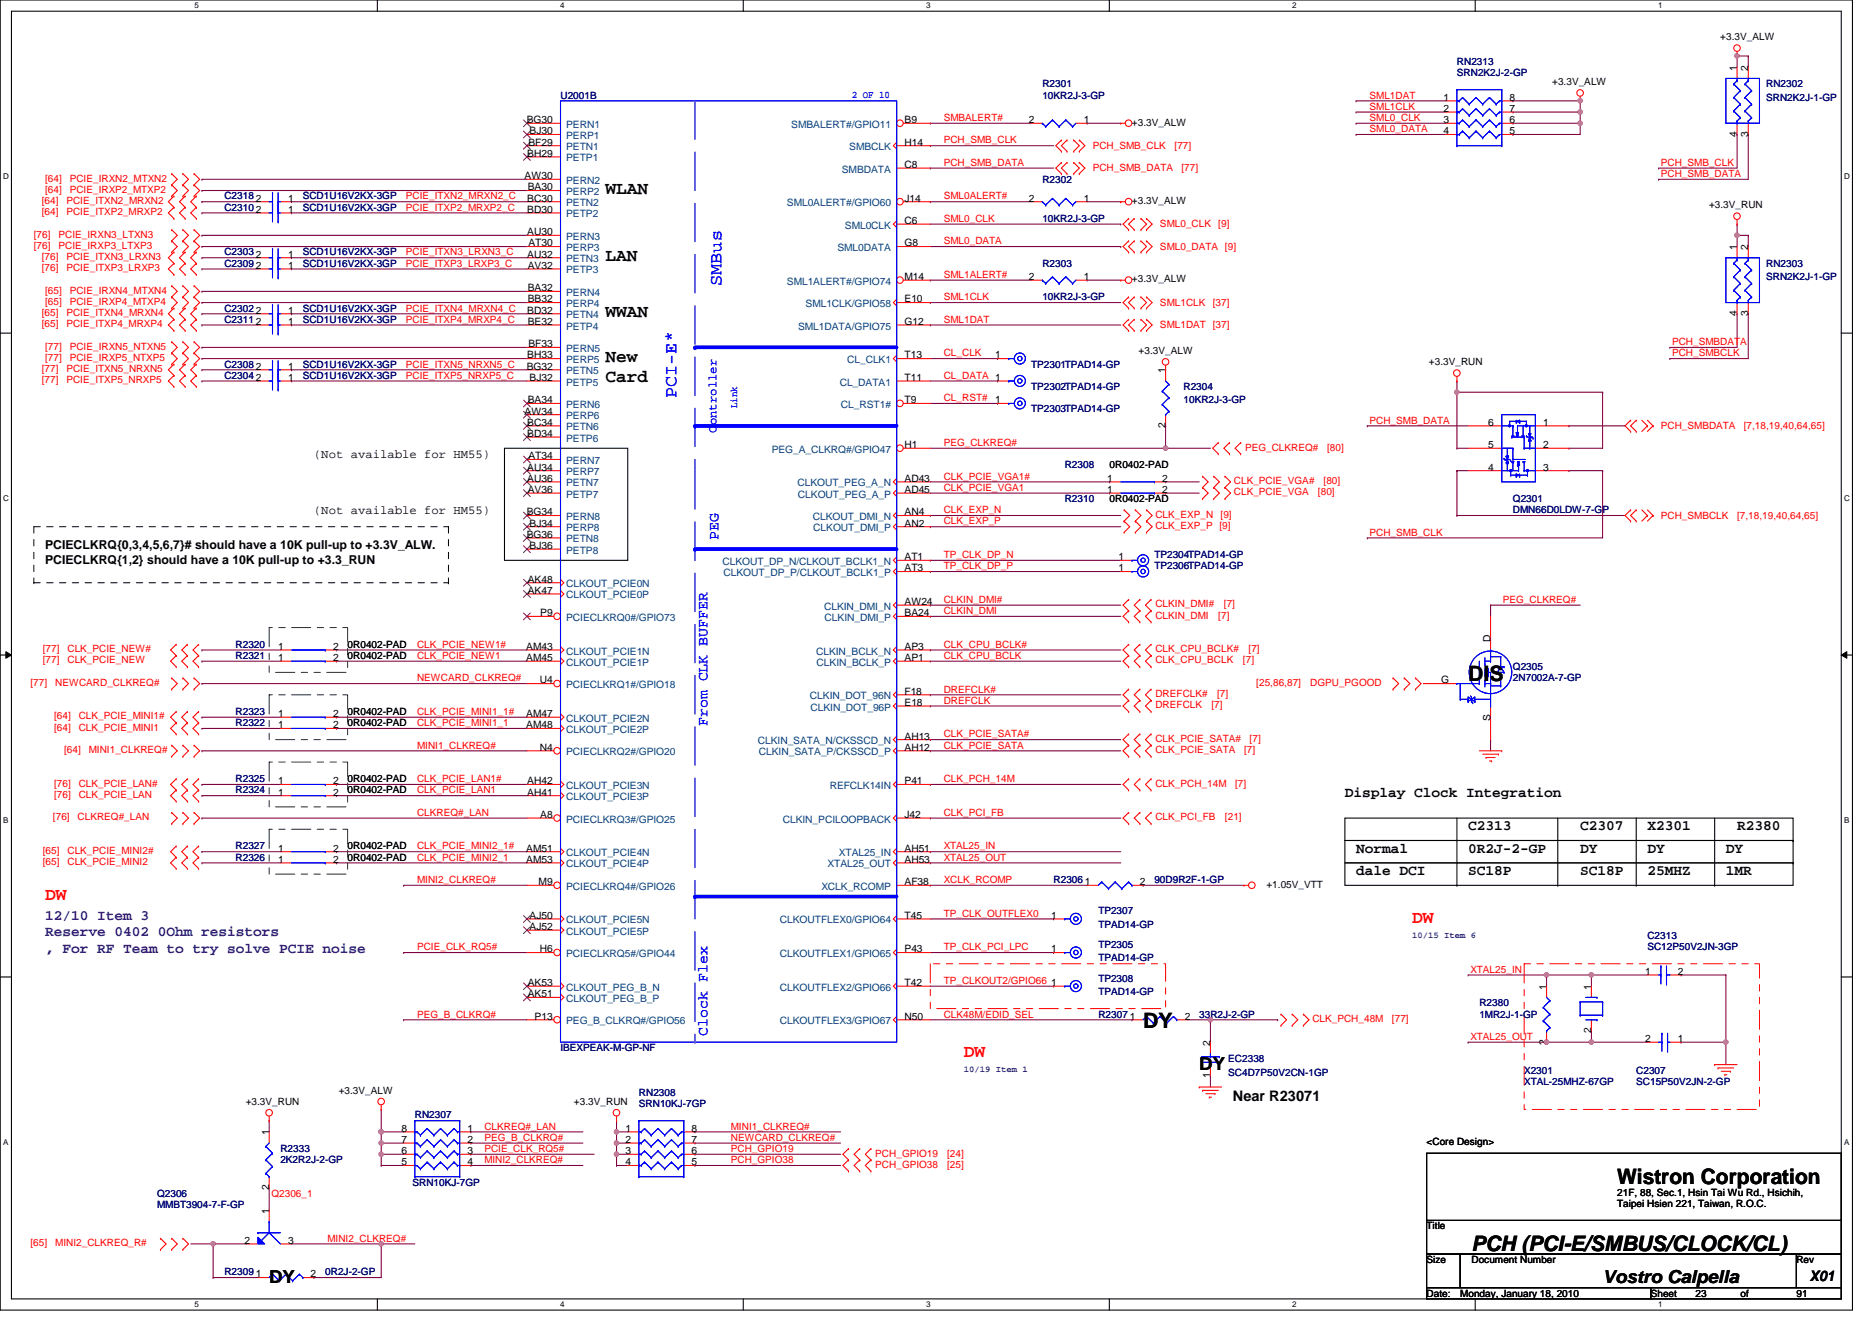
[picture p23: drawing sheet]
<svg xmlns="http://www.w3.org/2000/svg" width="297mm" height="210mm" viewBox="0 0 297 210" stroke-linecap="round" stroke-linejoin="round" font-family="sans-serif">
<defs><g id="words">
<g font-size="3.4">
<text x="233" y="108">DIS</text>
<text x="181.4" y="163.1">DY</text>
<text x="256.6" y="187.9">Wistron Corporation</text>
<text x="233.5" y="198.5">PCH (PCI-E/SMBUS/CLOCK/CL)</text>
</g>
<g font-size="2.8">
<text x="96.1" y="30.8">WLAN</text>
<text x="96.1" y="41.5">LAN</text>
<text x="96.1" y="50.4">WWAN</text>
<text x="96.1" y="57.5">New</text>
<text x="96.1" y="60.7">Card</text>
<text x="190.3" y="169.8">DY</text>
<text x="42.7" y="203.6">DY</text>
<text x="254.3" y="203.5">Vostro Calpella</text>
</g>
<g font-size="2.8" fill="#00f">
<text x="114.5" y="45.3" transform="rotate(-90 114.5 45.3)">SMBus</text>
<text x="107.4" y="63.1" transform="rotate(-90 107.4 63.1)">PCI-E*</text>
</g>
<g font-size="2.8" fill="#f00">
<text x="7.2" y="142.8">DW</text>
<text x="224.1" y="146.4">DW</text>
<text x="152.9" y="167.7">DW</text>
</g>
<g font-size="2.3" fill="#00f">
<text x="114" y="85.7" transform="rotate(-90 114 85.7)">PEG</text>
<text x="112.2" y="115.2" transform="rotate(-90 112.2 115.2)">From CLK BUFFER</text>
<text x="112.2" y="164.3" transform="rotate(-90 112.2 164.3)">Clock Flex</text>
</g>
<g font-size="2.3">
<text x="213.4" y="126.4">Display Clock Integration</text>
<text x="233" y="131.7">C2313</text>
<text x="250.7" y="131.7">C2307</text>
<text x="261.4" y="131.7">X2301</text>
<text x="275.6" y="131.7">R2380</text>
<text x="215.2" y="135.3">Normal</text>
<text x="233" y="135.3">0R2J-2-GP</text>
<text x="250.7" y="135.3">DY</text>
<text x="261.4" y="135.3">DY</text>
<text x="273.9" y="135.3">DY</text>
<text x="215.2" y="138.8">dale DCI</text>
<text x="233" y="138.8">SC18P</text>
<text x="250.7" y="138.8">SC18P</text>
<text x="261.4" y="138.8">25MHZ</text>
<text x="273.9" y="138.8">1MR</text>
<text x="195.6" y="174.6">Near R23071</text>
<text x="287.2" y="203.2">X01</text>
</g>
<g font-size="2.3" fill="#400080">
<text x="7.2" y="145.9">12/10 Item 3</text>
<text x="7.2" y="148.6">Reserve 0402 0Ohm resistors</text>
<text x="7.2" y="151.2">, For RF Team to try solve PCIE noise</text>
</g>
<text font-size="1.9" fill="#00f" x="113.7" y="68.6" transform="rotate(-90 113.7 68.6)">Controller</text>
<g font-size="1.9">
<text x="49.8" y="72.7">(Not available for HM55)</text>
<text x="49.8" y="81.6">(Not available for HM55)</text>
<text x="7.2" y="87.2">PCIECLKRQ{0,3,4,5,6,7}# should have a 10K pull-up to +3.3V_ALW.</text>
<text x="7.2" y="89.5">PCIECLKRQ{1,2} should have a 10K pull-up to +3.3_RUN</text>
</g>
<g font-size="1.6" fill="#000080">
<text x="231.2" y="10.3">RN2313</text>
<text x="88.9" y="15.6">U2001B</text>
<text x="165.4" y="13.9">R2301</text>
<text x="165.4" y="15.6">10KR2J-3-GP</text>
<text x="231.2" y="12.1">SRN2K2J-2-GP</text>
<text x="280.2" y="13.9">RN2302</text>
<text x="280.2" y="16">SRN2K2J-1-GP</text>
<text x="165.4" y="29">R2302</text>
<text x="35.6" y="33.4">C2310</text>
<text x="35.6" y="31.6">C2318</text>
<text x="48" y="33.4">SCD1U16V2KX-3GP</text>
<text x="48" y="31.6">SCD1U16V2KX-3GP</text>
<text x="165.4" y="35.2">10KR2J-3-GP</text>
<text x="35.6" y="40.5">C2303</text>
<text x="48" y="40.5">SCD1U16V2KX-3GP</text>
<text x="35.6" y="42.3">C2309</text>
<text x="48" y="42.3">SCD1U16V2KX-3GP</text>
<text x="165.4" y="42.3">R2303</text>
<text x="165.4" y="47.6">10KR2J-3-GP</text>
<text x="280.2" y="42.3">RN2303</text>
<text x="280.2" y="44.4">SRN2K2J-1-GP</text>
<text x="35.6" y="49.4">C2302</text>
<text x="35.6" y="51.2">C2311</text>
<text x="48" y="49.4">SCD1U16V2KX-3GP</text>
<text x="48" y="51.2">SCD1U16V2KX-3GP</text>
<text x="35.6" y="58.3">C2308</text>
<text x="48" y="58.3">SCD1U16V2KX-3GP</text>
<text x="163.6" y="58.3">TP2301TPAD14-GP</text>
<text x="35.6" y="60.1">C2304</text>
<text x="48" y="60.1">SCD1U16V2KX-3GP</text>
<text x="163.6" y="65.4">TP2303TPAD14-GP</text>
<text x="163.6" y="61.9">TP2302TPAD14-GP</text>
<text x="187.8" y="61.9">R2304</text>
<text x="187.8" y="64">10KR2J-3-GP</text>
<text x="168.9" y="74.3">R2308</text>
<text x="168.9" y="79.7">R2310</text>
<text x="240.1" y="79.7">Q2301</text>
<text x="240.1" y="81.4">DMN66D0LDW-7-GP</text>
<text x="183.2" y="88.5">TP2304TPAD14-GP</text>
<text x="183.2" y="90.3">TP2306TPAD14-GP</text>
<text x="37.4" y="102.8">R2320</text>
<text x="37.4" y="104.5">R2321</text>
<text x="240.1" y="106.3">Q2305</text>
<text x="37.4" y="113.4">R2323</text>
<text x="240.1" y="108.1">2N7002A-7-GP</text>
<text x="37.4" y="115.2">R2322</text>
<text x="37.4" y="125.9">R2324</text>
<text x="37.4" y="124.1">R2325</text>
<text x="37.4" y="136.5">R2326</text>
<text x="37.4" y="134.8">R2327</text>
<text x="167.2" y="140.1">R2306</text>
<text x="183.2" y="140.1">90D9R2F-1-GP</text>
<text x="174.3" y="145.1">TP2307</text>
<text x="174.3" y="147.2">TPAD14-GP</text>
<text x="261.4" y="149">C2313</text>
<text x="174.3" y="155.7">TP2308</text>
<text x="174.3" y="150.4">TP2305</text>
<text x="174.3" y="152.5">TPAD14-GP</text>
<text x="261.4" y="150.8">SC12P50V2JN-3GP</text>
<text x="174.3" y="157.9">TPAD14-GP</text>
<text x="174.3" y="161.4">R2307</text>
<text x="190.3" y="161.4">33R2J-2-GP</text>
<text x="234.7" y="159.7">R2380</text>
<text x="234.7" y="161.4">1MR2J-1-GP</text>
<text x="88.9" y="166.8">IBEXPEAK-M-GP-NF</text>
<text x="101.4" y="173.9">RN2308</text>
<text x="194.9" y="168.6">EC2338</text>
<text x="194.9" y="170.7">SC4D7P50V2CN-1GP</text>
<text x="241.8" y="170.3">X2301</text>
<text x="241.8" y="172.1">XTAL-25MHZ-67GP</text>
<text x="259.6" y="170.3">C2307</text>
<text x="259.6" y="172.1">SC15P50V2JN-2-GP</text>
<text x="65.8" y="177.4">RN2307</text>
<text x="101.4" y="175.7">SRN10KJ-7GP</text>
<text x="44.5" y="182.8">R2333</text>
<text x="44.5" y="184.6">2K2R2J-2-GP</text>
<text x="24.9" y="189.9">Q2306</text>
<text x="24.9" y="191.7">MMBT3904-7-F-GP</text>
<text x="65.5" y="188.1">SRN10KJ-7GP</text>
<text x="35.6" y="202.3">R2309</text>
<text x="51.6" y="202.3">0R2J-2-GP</text>
</g>
<g font-size="1.6">
<text x="273" y="6.4">+3.3V_ALW</text>
<text x="275.6" y="11.2" transform="rotate(-90 275.6 11.2)">1</text>
<text x="277.4" y="11.2" transform="rotate(-90 277.4 11.2)">2</text>
<text x="229" y="16">1</text>
<text x="229" y="17.8">2</text>
<text x="239.5" y="17.8">7</text>
<text x="239.5" y="16">8</text>
<text x="246.3" y="13.5">+3.3V_ALW</text>
<text x="83.6" y="19.5">BG30</text>
<text x="83.9" y="23.1">BF29</text>
<text x="84" y="21.3">BJ30</text>
<text x="143.5" y="19.5">B9</text>
<text x="143.5" y="23.1">H14</text>
<text x="163.3" y="19.5">2</text>
<text x="172" y="19.5">1</text>
<text x="179.6" y="19.9">+3.3V_ALW</text>
<text x="229" y="19.5">3</text>
<text x="229" y="21.3">4</text>
<text x="239.5" y="21.3">5</text>
<text x="239.5" y="19.5">6</text>
<text x="275.6" y="21.7" transform="rotate(-90 275.6 21.7)">4</text>
<text x="277.4" y="21.7" transform="rotate(-90 277.4 21.7)">3</text>
<text x="83.2" y="28.4">AW30</text>
<text x="83.7" y="24.9">BH29</text>
<text x="143.5" y="26.6">C8</text>
<text x="40.6" y="33.8">2</text>
<text x="40.6" y="32">2</text>
<text x="45.7" y="33.8">1</text>
<text x="45.7" y="32">1</text>
<text x="83.7" y="32">BC30</text>
<text x="83.7" y="33.8">BD30</text>
<text x="83.8" y="30.2">BA30</text>
<text x="143.5" y="35.5">C6</text>
<text x="143.5" y="32">J14</text>
<text x="163.3" y="32">2</text>
<text x="172" y="32">1</text>
<text x="179.6" y="32.4">+3.3V_ALW</text>
<text x="271.2" y="33.1">+3.3V_RUN</text>
<text x="40.6" y="40.9">2</text>
<text x="45.7" y="40.9">1</text>
<text x="83.7" y="37.3">AU30</text>
<text x="83.7" y="40.9">AU32</text>
<text x="83.8" y="39.1">AT30</text>
<text x="143.5" y="39.1">G8</text>
<text x="275.6" y="39.6" transform="rotate(-90 275.6 39.6)">1</text>
<text x="277.4" y="39.6" transform="rotate(-90 277.4 39.6)">2</text>
<text x="40.6" y="42.7">2</text>
<text x="45.7" y="42.7">1</text>
<text x="83.8" y="46.2">BA32</text>
<text x="83.8" y="48">BB32</text>
<text x="83.8" y="42.7">AV32</text>
<text x="143.5" y="44.4">M14</text>
<text x="143.5" y="48">E10</text>
<text x="163.3" y="44.4">2</text>
<text x="172" y="44.4">1</text>
<text x="179.6" y="44.8">+3.3V_ALW</text>
<text x="40.6" y="49.8">2</text>
<text x="40.6" y="51.5">2</text>
<text x="45.7" y="49.8">1</text>
<text x="45.7" y="51.5">1</text>
<text x="83.7" y="49.8">BD32</text>
<text x="83.8" y="51.5">BE32</text>
<text x="143.5" y="51.5">G12</text>
<text x="275.6" y="50.2" transform="rotate(-90 275.6 50.2)">4</text>
<text x="277.4" y="50.2" transform="rotate(-90 277.4 50.2)">3</text>
<text x="40.6" y="58.7">2</text>
<text x="45.7" y="58.7">1</text>
<text x="83.6" y="58.7">BG32</text>
<text x="83.7" y="56.9">BH33</text>
<text x="83.9" y="55.1">BF33</text>
<text x="143.5" y="56.9">T13</text>
<text x="157.9" y="56.9">1</text>
<text x="180.7" y="56.2">+3.3V_ALW</text>
<text x="184.9" y="59.2" transform="rotate(-90 184.9 59.2)">1</text>
<text x="226.7" y="58">+3.3V_RUN</text>
<text x="40.6" y="60.4">2</text>
<text x="45.7" y="60.4">1</text>
<text x="83.2" y="65.8">AW34</text>
<text x="83.8" y="64">BA34</text>
<text x="84" y="60.4">BJ32</text>
<text x="143.5" y="60.4">T11</text>
<text x="143.5" y="64">T9</text>
<text x="157.9" y="64">1</text>
<text x="83.7" y="67.5">BC34</text>
<text x="83.7" y="69.3">BD34</text>
<text x="143.5" y="71.1">H1</text>
<text x="184.9" y="67.9" transform="rotate(-90 184.9 67.9)">2</text>
<text x="236.2" y="71.1">5</text>
<text x="236.2" y="67.5">6</text>
<text x="244.9" y="67.5">1</text>
<text x="244.9" y="71.1">2</text>
<text x="83.7" y="74.7">AU34</text>
<text x="83.7" y="76.4">AU36</text>
<text x="83.8" y="72.9">AT34</text>
<text x="143.5" y="76.4">AD43</text>
<text x="175.7" y="76.4">1</text>
<text x="176.1" y="74.3">0R0402-PAD</text>
<text x="184.4" y="76.4">2</text>
<text x="236.2" y="74.7">4</text>
<text x="244.9" y="74.7">3</text>
<text x="83.6" y="81.8">BG34</text>
<text x="83.8" y="78.2">AV36</text>
<text x="84" y="83.5">BJ34</text>
<text x="143.5" y="78.2">AD45</text>
<text x="143.5" y="81.8">AN4</text>
<text x="143.5" y="83.5">AN2</text>
<text x="175.7" y="78.2">1</text>
<text x="176.1" y="79.7">0R0402-PAD</text>
<text x="184.4" y="78.2">2</text>
<text x="83.6" y="85.3">BG36</text>
<text x="84" y="87.1">BJ36</text>
<text x="143.5" y="88.9">AT1</text>
<text x="177.5" y="88.9">1</text>
<text x="83.8" y="92.4">AK48</text>
<text x="83.8" y="94.2">AK47</text>
<text x="143.5" y="96">AW24</text>
<text x="143.5" y="90.7">AT3</text>
<text x="177.5" y="90.7">1</text>
<text x="85.7" y="97.8">P9</text>
<text x="143.5" y="97.8">BA24</text>
<text x="236.5" y="101.9" transform="rotate(-90 236.5 101.9)">D</text>
<text x="44.1" y="103.1">1</text>
<text x="44.1" y="104.9">1</text>
<text x="52.8" y="103.1">2</text>
<text x="52.8" y="104.9">2</text>
<text x="55.2" y="102.8">0R0402-PAD</text>
<text x="55.2" y="104.5">0R0402-PAD</text>
<text x="83.5" y="103.1">AM43</text>
<text x="83.5" y="104.9">AM45</text>
<text x="143.5" y="103.1">AP3</text>
<text x="143.5" y="104.9">AP1</text>
<text x="44.1" y="113.8">1</text>
<text x="52.8" y="113.8">2</text>
<text x="55.2" y="113.4">0R0402-PAD</text>
<text x="83.5" y="113.8">AM47</text>
<text x="85.6" y="108.4">U4</text>
<text x="143.5" y="110.2">F18</text>
<text x="143.5" y="112">E18</text>
<text x="228.7" y="108.4">G</text>
<text x="44.1" y="115.5">1</text>
<text x="52.8" y="115.5">2</text>
<text x="55.2" y="115.2">0R0402-PAD</text>
<text x="83.5" y="115.5">AM48</text>
<text x="85.6" y="119.1">N4</text>
<text x="143.5" y="117.3">AH13</text>
<text x="143.5" y="119.1">AH12</text>
<text x="236.5" y="114.3" transform="rotate(-90 236.5 114.3)">S</text>
<text x="44.1" y="124.4">1</text>
<text x="52.8" y="124.4">2</text>
<text x="55.2" y="125.9">0R0402-PAD</text>
<text x="55.2" y="124.1">0R0402-PAD</text>
<text x="83.7" y="124.4">AH42</text>
<text x="143.5" y="124.4">P41</text>
<text x="44.1" y="126.2">1</text>
<text x="52.8" y="126.2">2</text>
<text x="83.7" y="126.2">AH41</text>
<text x="85.7" y="129.8">A8</text>
<text x="143.5" y="129.8">J42</text>
<text x="44.1" y="136.9">1</text>
<text x="44.1" y="135.1">1</text>
<text x="52.8" y="136.9">2</text>
<text x="52.8" y="135.1">2</text>
<text x="55.2" y="136.5">0R0402-PAD</text>
<text x="55.2" y="134.8">0R0402-PAD</text>
<text x="83.5" y="135.1">AM51</text>
<text x="83.5" y="136.9">AM53</text>
<text x="143.5" y="135.1">AH51</text>
<text x="143.5" y="136.9">AH53</text>
<text x="85.5" y="140.4">M9</text>
<text x="143.5" y="140.4">AF38</text>
<text x="172.1" y="140.4">1</text>
<text x="180.9" y="140.4">2</text>
<text x="201" y="140.8">+1.05V_VTT</text>
<text x="84" y="145.8">AJ50</text>
<text x="84" y="147.6">AJ52</text>
<text x="143.5" y="145.8">T45</text>
<text x="166.8" y="145.8">1</text>
<text x="85.6" y="151.1">H6</text>
<text x="143.5" y="151.1">P43</text>
<text x="166.8" y="151.1">1</text>
<text x="261" y="154.7">1</text>
<text x="266.2" y="154.7">2</text>
<text x="83.8" y="158.2">AK51</text>
<text x="83.8" y="156.4">AK53</text>
<text x="84.8" y="161.8">P13</text>
<text x="143.5" y="156.4">T42</text>
<text x="143.5" y="161.8">N50</text>
<text x="166.8" y="156.4">1</text>
<text x="179.3" y="161.8">1</text>
<text x="188" y="161.8">2</text>
<text x="245.4" y="157" transform="rotate(-90 245.4 157)">1</text>
<text x="252.5" y="157" transform="rotate(-90 252.5 157)">1</text>
<text x="192" y="165.9" transform="rotate(-90 192 165.9)">2</text>
<text x="245.4" y="165.7" transform="rotate(-90 245.4 165.7)">2</text>
<text x="252.5" y="164" transform="rotate(-90 252.5 164)">2</text>
<text x="261" y="165.3">2</text>
<text x="266.2" y="165.3">1</text>
<text x="53.7" y="173.5">+3.3V_ALW</text>
<text x="192" y="171.1" transform="rotate(-90 192 171.1)">1</text>
<text x="39" y="175.3">+3.3V_RUN</text>
<text x="63.7" y="179.6">8</text>
<text x="74.2" y="179.6">1</text>
<text x="91.1" y="175.3">+3.3V_RUN</text>
<text x="99.2" y="179.6">1</text>
<text x="109.7" y="179.6">8</text>
<text x="42.7" y="180.1" transform="rotate(-90 42.7 180.1)">1</text>
<text x="63.7" y="184.9">5</text>
<text x="63.7" y="183.1">6</text>
<text x="63.7" y="181.3">7</text>
<text x="74.2" y="181.3">2</text>
<text x="74.2" y="183.1">3</text>
<text x="74.2" y="184.9">4</text>
<text x="99.2" y="181.3">2</text>
<text x="99.2" y="183.1">3</text>
<text x="99.2" y="184.9">4</text>
<text x="109.7" y="184.9">5</text>
<text x="109.7" y="183.1">6</text>
<text x="109.7" y="181.3">7</text>
<text x="226.4" y="181.7">&lt;Core Design&gt;</text>
<text x="42.7" y="188.8" transform="rotate(-90 42.7 188.8)">2</text>
<text x="256.6" y="189.7">21F, 88, Sec.1, Hsin Tai Wu Rd., Hsichih,</text>
<text x="256.6" y="191.5">Taipei Hsien 221, Taiwan, R.O.C.</text>
<text x="38.8" y="197.3">2</text>
<text x="42.7" y="192.6" transform="rotate(-90 42.7 192.6)">1</text>
<text x="45.7" y="197.3">3</text>
<text x="226.4" y="195.1">Title</text>
<text x="40.6" y="202.7">1</text>
<text x="49.3" y="202.7">2</text>
<text x="226.4" y="200.4">Size</text>
<text x="233.5" y="200.4">Document Number</text>
<text x="285" y="200.4">Rev</text>
<text x="226.4" y="205.7">Date:</text>
<text x="231.7" y="205.7">Monday, January 18, 2010</text>
<text x="261.9" y="205.7">Sheet</text>
<text x="269" y="205.7">23</text>
<text x="276.2" y="205.7">of</text>
<text x="285" y="205.7">91</text>
</g>
<g font-size="1.6" fill="#00f">
<text x="135.2" y="15.5">2 OF 10</text>
<text x="117" y="64.7" transform="rotate(-90 117 64.7)">Link</text>
</g>
<g font-size="1.6" fill="#f00">
<text x="217.3" y="15.6">SML1DAT</text>
<text x="217.3" y="17.4">SML1CLK</text>
<text x="149.8" y="22.8">PCH_SMB_CLK</text>
<text x="149.8" y="19.2">SMBALERT#</text>
<text x="173.4" y="23.6">PCH_SMB_CLK</text>
<text x="186.4" y="23.6">[77]</text>
<text x="217.3" y="21">SML0_DATA</text>
<text x="217.3" y="19.2">SML0_CLK</text>
<text x="7.2" y="28.8">[64]</text>
<text x="11.1" y="28.8">PCIE_IRXN2_MTXN2</text>
<text x="149.8" y="26.3">PCH_SMB_DATA</text>
<text x="173.4" y="27.2">PCH_SMB_DATA</text>
<text x="187.4" y="27.2">[77]</text>
<text x="263.5" y="28.1">PCH_SMB_DATA</text>
<text x="263.5" y="26.3">PCH_SMB_CLK</text>
<text x="6.6" y="32.4">[64]</text>
<text x="6.6" y="34.1">[64]</text>
<text x="7.2" y="30.6">[64]</text>
<text x="10.5" y="32.4">PCIE_ITXN2_MRXN2</text>
<text x="10.5" y="34.1">PCIE_ITXP2_MRXP2</text>
<text x="11.1" y="30.6">PCIE_IRXP2_MTXP2</text>
<text x="64.4" y="31.6">PCIE_ITXN2_MRXN2_C</text>
<text x="64.4" y="33.4">PCIE_ITXP2_MRXP2_C</text>
<text x="149.8" y="31.6">SML0ALERT#</text>
<text x="149.8" y="35.2">SML0_CLK</text>
<text x="5.4" y="37.7">[76]</text>
<text x="5.4" y="39.5">[76]</text>
<text x="6.6" y="41.3">[76]</text>
<text x="9.3" y="37.7">PCIE_IRXN3_LTXN3</text>
<text x="9.3" y="39.5">PCIE_IRXP3_LTXP3</text>
<text x="10.5" y="41.3">PCIE_ITXN3_LRXN3</text>
<text x="64.4" y="40.5">PCIE_ITXN3_LRXN3_C</text>
<text x="149.8" y="38.8">SML0_DATA</text>
<text x="184.1" y="36.1">SML0_CLK</text>
<text x="184.1" y="39.6">SML0_DATA [9]</text>
<text x="193.3" y="36.1">[9]</text>
<text x="6.6" y="43">[76]</text>
<text x="7.2" y="46.6">[65]</text>
<text x="10.5" y="43">PCIE_ITXP3_LRXP3</text>
<text x="11.1" y="46.6">PCIE_IRXN4_MTXN4</text>
<text x="64.4" y="42.3">PCIE_ITXP3_LRXP3_C</text>
<text x="149.8" y="44.1">SML1ALERT#</text>
<text x="149.8" y="47.6">SML1CLK</text>
<text x="6.6" y="50.1">[65]</text>
<text x="6.6" y="51.9">[65]</text>
<text x="7.2" y="48.4">[65]</text>
<text x="10.5" y="50.1">PCIE_ITXN4_MRXN4</text>
<text x="10.5" y="51.9">PCIE_ITXP4_MRXP4</text>
<text x="11.1" y="48.4">PCIE_IRXP4_MTXP4</text>
<text x="64.4" y="49.4">PCIE_ITXN4_MRXN4_C</text>
<text x="64.4" y="51.2">PCIE_ITXP4_MRXP4_C</text>
<text x="149.8" y="51.2">SML1DAT</text>
<text x="184.1" y="48.5">SML1CLK</text>
<text x="184.1" y="52.1">SML1DAT [37]</text>
<text x="192.4" y="48.5">[37]</text>
<text x="6.6" y="59">[77]</text>
<text x="7.2" y="55.5">[77]</text>
<text x="7.2" y="57.3">[77]</text>
<text x="10.5" y="59">PCIE_ITXN5_NRXN5</text>
<text x="11.1" y="55.5">PCIE_IRXN5_NTXN5</text>
<text x="11.1" y="57.3">PCIE_IRXP5_NTXP5</text>
<text x="64.4" y="58.3">PCIE_ITXN5_NRXN5_C</text>
<text x="149.8" y="56.5">CL_CLK</text>
<text x="265.3" y="56.5">PCH_SMBCLK</text>
<text x="265.3" y="54.8">PCH_SMBDATA</text>
<text x="6.6" y="60.8">[77]</text>
<text x="10.5" y="60.8">PCIE_ITXP5_NRXP5</text>
<text x="64.4" y="60.1">PCIE_ITXP5_NRXP5_C</text>
<text x="149.8" y="60.1">CL_DATA 1</text>
<text x="149.8" y="63.6">CL_RST#</text>
<text x="149.8" y="70.8">PEG_CLKREQ#</text>
<text x="197.6" y="71.5">PEG_CLKREQ#</text>
<text x="210.6" y="71.5">[80]</text>
<text x="217.3" y="67.2">PCH_SMB_DATA</text>
<text x="263.5" y="68.1">PCH_SMBDATA</text>
<text x="276.7" y="68.1">[7,18,19,40,64,65]</text>
<text x="149.8" y="76.1">CLK_PCIE_VGA1#</text>
<text x="149.8" y="77.9">CLK_PCIE_VGA1</text>
<text x="195.8" y="76.8">CLK_PCIE_VGA#</text>
<text x="210" y="76.8">[80]</text>
<text x="149.8" y="81.4">CLK_EXP_N</text>
<text x="149.8" y="83.2">CLK_EXP_P</text>
<text x="183.3" y="82.1">CLK_EXP_N</text>
<text x="183.3" y="83.9">CLK_EXP_P [9]</text>
<text x="193.7" y="82.1">[9]</text>
<text x="195.8" y="78.6">CLK_PCIE_VGA</text>
<text x="209.1" y="78.6">[80]</text>
<text x="263.5" y="82.3">PCH_SMBCLK</text>
<text x="275.6" y="82.3">[7,18,19,40,64,65]</text>
<text x="149.8" y="88.5">TP_CLK_DP_N</text>
<text x="217.3" y="85">PCH_SMB_CLK</text>
<text x="149.8" y="95.7">CLKIN_DMI#</text>
<text x="149.8" y="90.3">TP_CLK_DP_P</text>
<text x="238.5" y="95.7">PEG_CLKREQ#</text>
<text x="149.8" y="97.4">CLKIN_DMI</text>
<text x="183.3" y="98.1">CLKIN_DMI</text>
<text x="183.3" y="96.4">CLKIN_DMI#</text>
<text x="193.3" y="98.1">[7]</text>
<text x="194.2" y="96.4">[7]</text>
<text x="6.8" y="103.5">[77]</text>
<text x="6.8" y="105.3">[77]</text>
<text x="10.7" y="103.5">CLK_PCIE_NEW#</text>
<text x="10.7" y="105.3">CLK_PCIE_NEW</text>
<text x="66.2" y="102.8">CLK_PCIE_NEW1#</text>
<text x="66.2" y="104.5">CLK_PCIE_NEW1</text>
<text x="149.8" y="104.5">CLK_CPU_BCLK</text>
<text x="149.8" y="102.8">CLK_CPU_BCLK#</text>
<text x="183.3" y="105.3">CLK_CPU_BCLK</text>
<text x="183.3" y="103.5">CLK_CPU_BCLK#</text>
<text x="197.2" y="105.3">[7]</text>
<text x="198.1" y="103.5">[7]</text>
<text x="4.8" y="108.8">[77]</text>
<text x="8.8" y="108.8">NEWCARD_CLKREQ#</text>
<text x="66.2" y="108.1">NEWCARD_CLKREQ#</text>
<text x="66.2" y="113.4">CLK_PCIE_MINI1_1#</text>
<text x="149.8" y="111.7">DREFCLK</text>
<text x="149.8" y="109.9">DREFCLK#</text>
<text x="183.3" y="112.4">DREFCLK</text>
<text x="183.3" y="110.6">DREFCLK#</text>
<text x="192.2" y="112.4">[7]</text>
<text x="193.1" y="110.6">[7]</text>
<text x="199.3" y="108.8">[25,86,87]</text>
<text x="207.9" y="108.8">DGPU_PGOOD</text>
<text x="8.6" y="114.2">[64]</text>
<text x="8.6" y="115.9">[64]</text>
<text x="10.2" y="119.5">[64]</text>
<text x="12.5" y="114.2">CLK_PCIE_MINI1#</text>
<text x="12.5" y="115.9">CLK_PCIE_MINI1</text>
<text x="14.1" y="119.5">MINI1_CLKREQ#</text>
<text x="66.2" y="118.8">MINI1_CLKREQ#</text>
<text x="66.2" y="115.2">CLK_PCIE_MINI1_1</text>
<text x="149.8" y="118.8">CLK_PCIE_SATA</text>
<text x="149.8" y="117">CLK_PCIE_SATA#</text>
<text x="183.3" y="119.5">CLK_PCIE_SATA</text>
<text x="183.3" y="117.7">CLK_PCIE_SATA#</text>
<text x="197.4" y="119.5">[7]</text>
<text x="198.3" y="117.7">[7]</text>
<text x="8.6" y="124.8">[76]</text>
<text x="12.5" y="124.8">CLK_PCIE_LAN#</text>
<text x="66.2" y="124.1">CLK_PCIE_LAN1#</text>
<text x="66.2" y="125.9">CLK_PCIE_LAN1</text>
<text x="149.8" y="124.1">CLK_PCH_14M</text>
<text x="183.3" y="124.8">CLK_PCH_14M</text>
<text x="196" y="124.8">[7]</text>
<text x="8.4" y="130.2">[76]</text>
<text x="8.6" y="126.6">[76]</text>
<text x="12.3" y="130.2">CLKREQ#_LAN</text>
<text x="12.5" y="126.6">CLK_PCIE_LAN</text>
<text x="66.2" y="129.4">CLKREQ#_LAN</text>
<text x="149.8" y="129.4">CLK_PCI_FB</text>
<text x="183.3" y="130.2">CLK_PCI_FB</text>
<text x="194.4" y="130.2">[21]</text>
<text x="6.8" y="135.5">[65]</text>
<text x="6.8" y="137.3">[65]</text>
<text x="10.7" y="135.5">CLK_PCIE_MINI2#</text>
<text x="10.7" y="137.3">CLK_PCIE_MINI2</text>
<text x="66.2" y="134.8">CLK_PCIE_MINI2_1#</text>
<text x="66.2" y="136.5">CLK_PCIE_MINI2_1</text>
<text x="149.8" y="134.8">XTAL25_IN</text>
<text x="149.8" y="136.5">XTAL25_OUT</text>
<text x="66.2" y="140.1">MINI2_CLKREQ#</text>
<text x="149.8" y="140.1">XCLK_RCOMP</text>
<text x="149.8" y="145.4">TP_CLK_OUTFLEX0</text>
<text x="66.2" y="150.8">PCIE_CLK_RQ5#</text>
<text x="149.8" y="150.8">TP_CLK_PCI_LPC</text>
<text x="233.3" y="154.3">XTAL25_IN</text>
<text x="66.2" y="161.4">PEG_B_CLKRQ#</text>
<text x="149.8" y="161.4">CLK48M/EDID_SEL</text>
<text x="149.8" y="156.1">TP_CLKOUT2/GPIO66</text>
<text x="208.2" y="162.2">CLK_PCH_48M</text>
<text x="220.9" y="162.2">[77]</text>
<text x="233.3" y="165">XTAL25_OUT</text>
<text x="76.9" y="179.2">CLKREQ#_LAN</text>
<text x="116" y="179.2">MINI1_CLKREQ#</text>
<text x="76.9" y="181">PEG_B_CLKRQ#</text>
<text x="76.9" y="184.6">MINI2_CLKREQ#</text>
<text x="76.9" y="182.8">PCIE_CLK_RQ5#</text>
<text x="116" y="182.8">PCH_GPIO19</text>
<text x="116" y="184.6">PCH_GPIO38</text>
<text x="116" y="181">NEWCARD_CLKREQ#</text>
<text x="138.9" y="183.5">PCH_GPIO19</text>
<text x="138.9" y="185.3">PCH_GPIO38</text>
<text x="150.3" y="183.5">[24]</text>
<text x="150.3" y="185.3">[25]</text>
<text x="43.1" y="189.9">Q2306_1</text>
<text x="4.8" y="197.7">[65]</text>
<text x="8.8" y="197.7">MINI2_CLKREQ_R#</text>
<text x="52" y="197">MINI2_CLKREQ#</text>
</g>
<g font-size="1.6" fill="#004080">
<text x="89.8" y="20.3">PERN1</text>
<text x="89.8" y="22.1">PERP1</text>
<text x="89.8" y="23.8">PETN1</text>
<text x="125.6" y="20.3">SMBALERT#/GPIO11</text>
<text x="134.8" y="23.8">SMBCLK</text>
<text x="89.8" y="29.2">PERN2</text>
<text x="89.8" y="25.6">PETP1</text>
<text x="133.6" y="27.4">SMBDATA</text>
<text x="89.8" y="30.9">PERP2</text>
<text x="89.8" y="32.7">PETN2</text>
<text x="89.8" y="34.5">PETP2</text>
<text x="124.9" y="32.7">SML0ALERT#/GPIO60</text>
<text x="89.8" y="38.1">PERN3</text>
<text x="89.8" y="39.8">PERP3</text>
<text x="89.8" y="41.6">PETN3</text>
<text x="132.9" y="39.8">SML0DATA</text>
<text x="134.1" y="36.3">SML0CLK</text>
<text x="89.8" y="46.9">PERN4</text>
<text x="89.8" y="43.4">PETP3</text>
<text x="124.9" y="45.2">SML1ALERT#/GPIO74</text>
<text x="89.8" y="48.7">PERP4</text>
<text x="89.8" y="50.5">PETN4</text>
<text x="89.8" y="52.3">PETP4</text>
<text x="126.6" y="52.3">SML1DATA/GPIO75</text>
<text x="127.8" y="48.7">SML1CLK/GPIO58</text>
<text x="89.8" y="55.8">PERN5</text>
<text x="89.8" y="57.6">PERP5</text>
<text x="89.8" y="59.4">PETN5</text>
<text x="134.4" y="57.6">CL_CLK1</text>
<text x="89.8" y="64.7">PERN6</text>
<text x="89.8" y="61.2">PETP5</text>
<text x="133.2" y="61.2">CL_DATA1</text>
<text x="133.4" y="64.7">CL_RST1#</text>
<text x="89.8" y="66.5">PERP6</text>
<text x="89.8" y="68.3">PETN6</text>
<text x="89.8" y="70.1">PETP6</text>
<text x="122.4" y="71.8">PEG_A_CLKRQ#/GPIO47</text>
<text x="89.8" y="73.6">PERN7</text>
<text x="89.8" y="75.4">PERP7</text>
<text x="89.8" y="77.2">PETN7</text>
<text x="126.5" y="77.2">CLKOUT_PEG_A_N</text>
<text x="89.8" y="82.5">PERN8</text>
<text x="89.8" y="79">PETP7</text>
<text x="126.6" y="79">CLKOUT_PEG_A_P</text>
<text x="129" y="82.5">CLKOUT_DMI_N</text>
<text x="89.8" y="84.3">PERP8</text>
<text x="89.8" y="86.1">PETN8</text>
<text x="89.8" y="87.8">PETP8</text>
<text x="114.6" y="89.6">CLKOUT_DP_N/CLKOUT_BCLK1_N</text>
<text x="129" y="84.3">CLKOUT_DMI_P</text>
<text x="89.8" y="93.2">CLKOUT_PCIE0N</text>
<text x="89.8" y="95">CLKOUT_PCIE0P</text>
<text x="114.8" y="91.4">CLKOUT_DP_P/CLKOUT_BCLK1_P</text>
<text x="89.8" y="98.5">PCIECLKRQ0#/GPIO73</text>
<text x="130.8" y="96.7">CLKIN_DMI_N</text>
<text x="130.8" y="98.5">CLKIN_DMI_P</text>
<text x="89.8" y="103.8">CLKOUT_PCIE1N</text>
<text x="89.8" y="105.6">CLKOUT_PCIE1P</text>
<text x="129.5" y="103.8">CLKIN_BCLK_N</text>
<text x="129.6" y="105.6">CLKIN_BCLK_P</text>
<text x="89.8" y="109.2">PCIECLKRQ1#/GPIO18</text>
<text x="128.5" y="111">CLKIN_DOT_96N</text>
<text x="128.6" y="112.7">CLKIN_DOT_96P</text>
<text x="89.8" y="114.5">CLKOUT_PCIE2N</text>
<text x="89.8" y="116.3">CLKOUT_PCIE2P</text>
<text x="89.8" y="119.8">PCIECLKRQ2#/GPIO20</text>
<text x="120.2" y="118.1">CLKIN_SATA_N/CKSSCD_N</text>
<text x="120.4" y="119.8">CLKIN_SATA_P/CKSSCD_P</text>
<text x="89.8" y="125.2">CLKOUT_PCIE3N</text>
<text x="131.7" y="125.2">REFCLK14IN</text>
<text x="89.8" y="127">CLKOUT_PCIE3P</text>
<text x="89.8" y="130.5">PCIECLKRQ3#/GPIO25</text>
<text x="124.2" y="130.5">CLKIN_PCILOOPBACK</text>
<text x="89.8" y="135.8">CLKOUT_PCIE4N</text>
<text x="89.8" y="137.6">CLKOUT_PCIE4P</text>
<text x="131.3" y="137.6">XTAL25_OUT</text>
<text x="133.1" y="135.8">XTAL25_IN</text>
<text x="89.8" y="141.2">PCIECLKRQ4#/GPIO26</text>
<text x="130.3" y="141.2">XCLK_RCOMP</text>
<text x="89.8" y="146.5">CLKOUT_PCIE5N</text>
<text x="89.8" y="148.3">CLKOUT_PCIE5P</text>
<text x="123.7" y="146.5">CLKOUTFLEX0/GPIO64</text>
<text x="89.8" y="151.8">PCIECLKRQ5#/GPIO44</text>
<text x="123.7" y="151.8">CLKOUTFLEX1/GPIO65</text>
<text x="89.8" y="159">CLKOUT_PEG_B_P</text>
<text x="89.8" y="157.2">CLKOUT_PEG_B_N</text>
<text x="123.7" y="157.2">CLKOUTFLEX2/GPIO66</text>
<text x="89.8" y="162.5">PEG_B_CLKRQ#/GPIO56</text>
<text x="123.7" y="162.5">CLKOUTFLEX3/GPIO67</text>
</g>
<g font-size="1.4" fill="#400080">
<text x="224.1" y="148.8">10/15 Item 6</text>
<text x="152.9" y="170.1">10/19 Item 1</text>
</g>
<g font-size="1.3">
<text x="30.8" y="1.3">5</text>
<text x="88.9" y="1.3">4</text>
<text x="147" y="1.3">3</text>
<text x="205" y="1.3">2</text>
<text x="263.1" y="1.3">1</text>
<text x=".5" y="28.4">D</text>
<text x="292.6" y="28.4">D</text>
<text x=".5" y="79.5">C</text>
<text x="292.6" y="79.5">C</text>
<text x=".5" y="130.6">B</text>
<text x="292.6" y="130.6">B</text>
<text x=".5" y="181.7">A</text>
<text x="292.6" y="181.7">A</text>
<text x="30.8" y="207.4">5</text>
<text x="88.9" y="207.4">4</text>
<text x="147" y="207.4">3</text>
<text x="205" y="207.4">2</text>
<text x="263.1" y="207.4">1</text>
</g>
</g></defs>
<path d="M0 0h293.9v207.9h-293.9zM1.8 1.8h290.4v204.3h-290.4z" fill="none" stroke="#000" stroke-width=".17"/>
<g fill="#fff">
<path d="M30.8 .2h.7v1.4h-.7z"/>
<path d="M30.8 206.3h.7v1.4h-.7z"/>
</g>
<path d="M59.9 0v1.8M59.9 206.1v1.8" fill="none" stroke="#000" stroke-width=".17"/>
<g fill="#fff">
<path d="M88.9 .2h.7v1.4h-.7z"/>
<path d="M88.9 206.3h.7v1.4h-.7z"/>
</g>
<path d="M117.9 0v1.8M117.9 206.1v1.8" fill="none" stroke="#000" stroke-width=".17"/>
<g fill="#fff">
<path d="M147 .2h.7v1.4h-.7z"/>
<path d="M147 206.3h.7v1.4h-.7z"/>
</g>
<path d="M176 0v1.8M176 206.1v1.8" fill="none" stroke="#000" stroke-width=".17"/>
<g fill="#fff">
<path d="M205 .2h.7v1.4h-.7z"/>
<path d="M205 206.3h.7v1.4h-.7z"/>
</g>
<path d="M234.1 0v1.8M234.1 206.1v1.8" fill="none" stroke="#000" stroke-width=".17"/>
<g fill="#fff">
<path d="M263.1 .2h.7v1.4h-.7z"/>
<path d="M263.1 206.3h.7v1.4h-.7z"/>
<path d="M.5 27.3h.9v1.4h-.9z"/>
<path d="M292.6 27.3h.9v1.4h-.9z"/>
<path d="M.5 78.4h.9v1.4h-.9z"/>
<path d="M292.6 78.4h.9v1.4h-.9z"/>
</g>
<path d="M0 52.9h1.8M292.2 52.9h1.7" fill="none" stroke="#000" stroke-width=".17"/>
<g fill="#fff">
<path d="M.5 129.5h.8v1.4h-.8z"/>
<path d="M292.6 129.5h.9v1.4h-.9z"/>
</g>
<path d="M0 103.9h1.8M292.2 103.9h1.7" fill="none" stroke="#000" stroke-width=".17"/>
<path d="M.9 103.4l.9 .5-.9 .5zM292.2 103.9l.8-.5v1z" fill="#000"/>
<path d="M.9 103.4l.9 .5-.9 .5zM292.2 103.9l.8-.5v1z" fill="none" stroke="#000" stroke-width=".16"/>
<g fill="#fff">
<path d="M.5 180.5h.8v1.4h-.8z"/>
<path d="M292.6 180.5h.9v1.4h-.9z"/>
</g>
<path d="M0 155h1.8M292.2 155h1.7" fill="none" stroke="#000" stroke-width=".17"/>
<g fill="none" stroke="#800040" stroke-width=".17">
<path d="M147.6 19.6h.1M147.6 19.6h16M172.5 19.6h.1M172.5 19.6h5.3M147.6 26.7h.1M147.6 23.1h.1M147.6 32h.1M147.6 26.7h19.6M147.6 23.1h19.6M147.6 32h16M147.6 44.4h.1M147.6 48h.1"/>
<path d="M147.6 51.6h.1M147.6 44.4h16M147.6 48h30.2M147.6 51.6h30.2M147.6 81.8h.1M147.6 83.6h.1M147.6 81.8h30.2M147.6 83.6h30.2M147.6 124.5h.1M147.6 129.8h.1M147.6 124.5h30.2M147.6 129.8h30.2"/>
<path d="M147.6 140.5h.1M147.6 140.5h24.9M181.4 140.5h.1M181.4 140.5h16M252.5 154.7h.1M252.5 154.7v1.8M252.5 154.7h8.9M273.9 154.7h.1M273.9 154.7v10.7h-7.2M252.5 163.6h.1M252.5 163.6v1.8M266.7 165.4h.1"/>
</g>
<circle cx="252.5" cy="154.7" r=".35" fill="#f0f"/>
<circle cx="252.5" cy="154.7" r=".35" fill="none" stroke="#f0f" stroke-width=".17"/>
<path d="M252.5 165.4h.1M252.5 165.4h8.9" fill="none" stroke="#800040" stroke-width=".17"/>
<circle cx="252.5" cy="165.3" r=".35" fill="#f0f"/>
<circle cx="252.5" cy="165.3" r=".35" fill="none" stroke="#f0f" stroke-width=".17"/>
<path d="M266.7 154.7h.1M266.7 154.7h7.2M273.9 165.4h.1M273.9 165.4v3.5" fill="none" stroke="#800040" stroke-width=".17"/>
<circle cx="273.8" cy="165.3" r=".35" fill="#f0f"/>
<circle cx="273.8" cy="165.3" r=".35" fill="none" stroke="#f0f" stroke-width=".17"/>
<path d="M275.6 8.9h.1M275.6 8.9v1.8M147.6 135.1h.1M147.6 136.9h.1M147.6 135.1h30.2M147.6 136.9h30.2" fill="none" stroke="#800040" stroke-width=".17"/>
<circle cx="275.6" cy="8.9" r=".35" fill="#f0f"/>
<circle cx="275.6" cy="8.9" r=".35" fill="none" stroke="#f0f" stroke-width=".17"/>
<g fill="none" stroke="#800040" stroke-width=".17">
<path d="M275.6 8.9h.1M275.6 8.9h1.8M277.4 8.9h.1M277.4 8.9v1.8M147.6 35.6h30.2M147.6 39.1h30.2M177.8 35.6h.1M177.8 39.1h.1M263.2 28.4h.1M263.2 26.7h.1M275.6 21.3h.1M275.6 21.3v5.4h-12.4"/>
<path d="M277.4 21.3h.1M277.4 21.3v7.1h-14.2M147.6 56.9h10.7M158.3 56.9h.1M172.5 44.4h.1M172.5 44.4h5.3M147.6 60.5h10.7M147.6 64h10.7M158.3 60.5h.1M158.3 64h.1M147.6 96h.1M147.6 97.8h.1"/>
<path d="M147.6 96h30.2M147.6 97.8h30.2M147.6 119.1h.1M147.6 117.3h.1M147.6 112h.1M147.6 110.2h.1M147.6 104.9h.1M147.6 103.1h.1M147.6 119.1h30.2M147.6 117.3h30.2M147.6 112h30.2M147.6 110.2h30.2"/>
<path d="M147.6 104.9h30.2M147.6 103.1h30.2M147.6 151.1h19.6M167.2 151.1h.1M60.5 176h.1M60.5 179.6h.1M60.5 176v3.6M60.5 179.6h3.5M60.5 181.4h.1M60.5 181.4h3.5"/>
</g>
<circle cx="60.5" cy="179.6" r=".35" fill="#f0f"/>
<circle cx="60.5" cy="179.6" r=".35" fill="none" stroke="#f0f" stroke-width=".17"/>
<path d="M60.5 179.6h.1M60.5 179.6v1.8" fill="none" stroke="#800040" stroke-width=".17"/>
<circle cx="60.5" cy="181.3" r=".35" fill="#f0f"/>
<circle cx="60.5" cy="181.3" r=".35" fill="none" stroke="#f0f" stroke-width=".17"/>
<circle cx="60.5" cy="179.6" r=".35" fill="#f0f"/>
<circle cx="60.5" cy="179.6" r=".35" fill="none" stroke="#f0f" stroke-width=".17"/>
<g fill="none" stroke="#800040" stroke-width=".17">
<path d="M172.5 32h5.3M177.8 32h.1M217 67.6h.1M217 67.6h16M231.2 71.1h.1M231.2 62.2h.1M231.2 74.7h.1M231.2 60.5h.1M231.2 71.1h1.8M231.2 60.5v10.6M231.2 74.7v7.1M231.2 74.7h1.8"/>
<path d="M231.2 62.2h23.1M249 71.1h.1M249 74.7h.1M249 67.6h.1M249 74.7h5.3M249 67.6h8.8M254.3 62.2h.1M254.3 74.7h.1M254.3 74.7v10.6h-37.3M254.3 62.2v8.9h-5.3M217 85.3h.1M231.2 81.8h.1"/>
<path d="M231.2 81.8h26.6"/>
</g>
<circle cx="231.2" cy="62.2" r=".35" fill="#f0f"/>
<circle cx="231.2" cy="62.2" r=".35" fill="none" stroke="#f0f" stroke-width=".17"/>
<g fill="none" stroke="#800040" stroke-width=".17">
<path d="M147.6 76.5h28.5M147.6 78.2h28.5M176.1 76.5h.1M176.1 78.2h.1M32 119.1h.1M32 119.1h51.6M32 129.8h.1M32 129.8h51.6M64 161.8h.1M64 161.8h19.6M97.8 179.6h.1M97.8 179.6v1.8"/>
<path d="M74.7 181.4h.1M74.7 181.4h17.8M97.8 181.4h.1M97.8 181.4h1.8"/>
</g>
<circle cx="97.8" cy="181.3" r=".35" fill="#f0f"/>
<circle cx="97.8" cy="181.3" r=".35" fill="none" stroke="#f0f" stroke-width=".17"/>
<path d="M97.8 179.6h.1M97.8 179.6h1.8" fill="none" stroke="#800040" stroke-width=".17"/>
<circle cx="97.8" cy="179.6" r=".35" fill="#f0f"/>
<circle cx="97.8" cy="179.6" r=".35" fill="none" stroke="#f0f" stroke-width=".17"/>
<path d="M147.6 71.1h37.4M185 71.1h.1" fill="none" stroke="#800040" stroke-width=".17"/>
<circle cx="184.9" cy="71.1" r=".35" fill="#f0f"/>
<circle cx="184.9" cy="71.1" r=".35" fill="none" stroke="#f0f" stroke-width=".17"/>
<g fill="none" stroke="#800040" stroke-width=".17">
<path d="M32 37.3h.1M32 39.1h.1M32 28.4h.1M32 30.2h.1M32 32h.1M32 33.8h.1M32 37.3h51.6M32 39.1h51.6M32 32h8.9M32 33.8h8.9M32 28.4h51.6M32 30.2h51.6"/>
<path d="M46.3 32h.1M46.3 33.8h.1M46.3 32h37.3M46.3 33.8h37.3M32 58.7h.1M32 55.1h.1M32 56.9h.1M32 40.9h.1M32 42.7h.1M32 58.7h8.9M32 55.1h51.6M32 56.9h51.6"/>
<path d="M32 40.9h8.9M32 42.7h8.9M46.3 58.7h.1M46.3 40.9h.1M46.3 42.7h.1M46.3 58.7h37.3M46.3 40.9h37.3M46.3 42.7h37.3M32 60.5h.1M32 60.5h8.9M46.3 60.5h.1M46.3 60.5h37.3"/>
<path d="M185 78.2h.1M185 76.5h.1M185 78.2h5.3M185 76.5h5.3M32 108.5h.1M32 108.5h51.6M64 140.5h.1M64 151.1h.1M64 140.5h19.6M64 151.1h19.6M97.8 177.8h.1M97.8 177.8v1.8"/>
<path d="M60.5 184.9h.1M60.5 183.1h.1M60.5 184.9h3.5M60.5 183.1v1.8M60.5 183.1h3.5M74.7 184.9h.1M74.7 184.9h17.8"/>
</g>
<circle cx="60.5" cy="183.1" r=".35" fill="#f0f"/>
<circle cx="60.5" cy="183.1" r=".35" fill="none" stroke="#f0f" stroke-width=".17"/>
<g fill="none" stroke="#800040" stroke-width=".17">
<path d="M32 46.2h.1M32 48h.1M32 49.8h.1M32 51.6h.1M32 49.8h8.9M32 51.6h8.9M32 46.2h51.6M32 48h51.6M46.3 49.8h.1M46.3 51.6h.1M46.3 49.8h37.3M46.3 51.6h37.3"/>
<path d="M185 67.6h.1M185 67.6v3.5M147.6 145.8h19.6M167.2 145.8h.1M245.4 154.7h.1M245.4 154.7h7.1M60.5 181.4h.1M60.5 181.4v1.7"/>
</g>
<circle cx="245.4" cy="154.7" r=".35" fill="#f0f"/>
<circle cx="245.4" cy="154.7" r=".35" fill="none" stroke="#f0f" stroke-width=".17"/>
<path d="M245.4 165.4h.1M245.4 165.4h7.1" fill="none" stroke="#800040" stroke-width=".17"/>
<circle cx="245.4" cy="165.3" r=".35" fill="#f0f"/>
<circle cx="245.4" cy="165.3" r=".35" fill="none" stroke="#f0f" stroke-width=".17"/>
<path d="M275.6 37.3h.1M275.6 37.3v1.8M275.6 37.3h1.8" fill="none" stroke="#800040" stroke-width=".17"/>
<circle cx="275.6" cy="37.3" r=".35" fill="#f0f"/>
<circle cx="275.6" cy="37.3" r=".35" fill="none" stroke="#f0f" stroke-width=".17"/>
<path d="M275.6 35.6h.1M275.6 35.6v1.7M277.4 37.3h.1M277.4 37.3v1.8M265 56.9h.1M265 55.1h.1M275.6 49.8h.1M275.6 49.8v5.3h-10.6M277.4 49.8h.1M277.4 49.8v7.1h-12.4M46.3 197.4h14.2M60.5 197.4h.1" fill="none" stroke="#800040" stroke-width=".17"/>
<circle cx="60.5" cy="197.3" r=".35" fill="#f0f"/>
<circle cx="60.5" cy="197.3" r=".35" fill="none" stroke="#f0f" stroke-width=".17"/>
<path d="M42.7 177.8h.1M42.7 177.8v1.8M30.3 197.4h3.5M33.8 197.4h.1M49.8 202.7h.1M49.8 202.7h10.7" fill="none" stroke="#800040" stroke-width=".17"/>
<circle cx="33.8" cy="197.3" r=".35" fill="#f0f"/>
<circle cx="33.8" cy="197.3" r=".35" fill="none" stroke="#f0f" stroke-width=".17"/>
<g fill="none" stroke="#800040" stroke-width=".17">
<path d="M185 71.1h.1M185 71.1h7.1M147.6 88.9h.1M147.6 90.7h.1M147.6 88.9h30.2M147.6 90.7h30.2M236.5 96h.1M236.5 96v1.8M236.5 96h14.2M236.5 117.3h.1M236.5 117.3v1.8M147.6 156.5h19.6"/>
<path d="M167.2 156.5h.1M233 154.7h.1M233 154.7h12.4M245.4 154.7h.1M245.4 154.7v1.8M74.7 179.6h.1M74.7 179.6h17.8M147.6 161.8h32M179.6 161.8h.1M233 165.4h.1M233 165.4h12.4M33.8 197.4h.1"/>
<path d="M33.8 197.4h5.4M33.8 197.4v5.3M42.7 192h.1M42.7 188.5v3.5M60.5 197.4h.1M60.5 197.4v5.3M60.5 197.4h5.3M74.7 183.1h.1M74.7 183.1h19.6M97.8 183.1h.1M97.8 181.4h.1M97.8 184.9h.1"/>
<path d="M97.8 183.1h1.8M97.8 181.4v3.5M97.8 184.9h1.8M33.8 202.7h.1M33.8 202.7h7.1"/>
</g>
<circle cx="97.8" cy="183.1" r=".35" fill="#f0f"/>
<circle cx="97.8" cy="183.1" r=".35" fill="none" stroke="#f0f" stroke-width=".17"/>
<path d="M240.1 16h.1M240.1 16h10.6M250.7 16h.1M250.7 16v1.8M110.3 183.1h.1M110.3 184.9h.1M110.3 183.1h23.1M110.3 184.9h23.1" fill="none" stroke="#800040" stroke-width=".17"/>
<circle cx="250.7" cy="17.8" r=".35" fill="#f0f"/>
<circle cx="250.7" cy="17.8" r=".35" fill="none" stroke="#f0f" stroke-width=".17"/>
<circle cx="250.7" cy="16" r=".35" fill="#f0f"/>
<circle cx="250.7" cy="16" r=".35" fill="none" stroke="#f0f" stroke-width=".17"/>
<path d="M240.1 17.8h.1M240.1 19.6h.1M240.1 17.8h10.6M240.1 19.6h10.6M250.7 19.6h.1M250.7 19.6v1.7h-10.6M240.1 21.3h.1" fill="none" stroke="#800040" stroke-width=".17"/>
<circle cx="250.7" cy="19.5" r=".35" fill="#f0f"/>
<circle cx="250.7" cy="19.5" r=".35" fill="none" stroke="#f0f" stroke-width=".17"/>
<path d="M250.7 17.8h.1M250.7 17.8v1.8M188.5 161.8h3.6M192.1 161.8h.1" fill="none" stroke="#800040" stroke-width=".17"/>
<circle cx="192.1" cy="161.8" r=".35" fill="#f0f"/>
<circle cx="192.1" cy="161.8" r=".35" fill="none" stroke="#f0f" stroke-width=".17"/>
<g fill="none" stroke="#800040" stroke-width=".17">
<path d="M215.2 19.6h.1M215.2 16h.1M215.2 17.8h.1M215.2 19.6h14.2M215.2 16h14.2M215.2 17.8h14.2M215.2 21.3h.1M215.2 21.3h14.2M32 103.1h.1M32 104.9h.1M32 113.8h.1M32 115.6h.1"/>
<path d="M32 103.1h12.5M32 104.9h12.5M32 113.8h12.5M32 115.6h12.5M53.4 103.1h.1M53.4 104.9h.1M53.4 113.8h.1M53.4 115.6h.1M53.4 103.1h30.2M53.4 104.9h30.2M53.4 113.8h30.2M53.4 115.6h30.2"/>
<path d="M32 124.5h.1M32 126.2h.1M32 135.1h.1M32 136.9h.1M32 124.5h12.5M32 126.2h12.5M32 135.1h12.5M32 136.9h12.5M53.4 124.5h.1M53.4 126.2h.1M53.4 135.1h.1M53.4 136.9h.1"/>
<path d="M53.4 124.5h30.2M53.4 126.2h30.2M53.4 135.1h30.2M53.4 136.9h30.2M110.3 179.6h.1M110.3 179.6h23.1M192.1 170.7h.1M192.1 161.8h.1M192.1 161.8v3.6M192.1 170.7v1.8M192.1 161.8h10.6M202.7 161.8h.1"/>
<path d="M110.3 181.4h.1M110.3 181.4h23.1"/>
</g>
<g fill="none" stroke="#f00" stroke-width=".17">
<path d="M177.8 19.6h.1M177.8 19.6h.8M250.7 16h.1M250.7 15.3v.7M275.6 8.9h.1M275.6 8.2v.7M27.2 38.2h.1M27.2 36.4h.1M27.2 29.3h.1M27.2 27.6h.1M27.2 31.1h.1M27.2 38.2l.9 .9-.9 .9"/>
<path d="M27.2 36.4l.9 .9-.9 .9M27.2 29.3l.9 .9-.9 .9M27.2 27.6l.9 .8-.9 .9M27.6 32.9h.1M27.6 31.1h.1M27.6 34.7h.1M27.6 32.9l-.9 .9 .9 .9M27.6 31.1l-.9 .9 .9 .9M29 36.4h.1M29 38.2h.1M29 27.6h.1M29 29.3h.1"/>
<path d="M29 31.1h.1M29 36.4l.9 .9-.9 .9M29 38.2l.9 .9-.9 .9M29 27.6l.9 .8-.9 .9M29 29.3l.9 .9-.9 .9M29.4 31.1h.1M29.4 32.9h.1M29.4 34.7h.1M29.4 31.1l-.9 .9 .9 .9M29.4 32.9l-.9 .9 .9 .9M30.8 38.2h.1M30.8 36.4h.1"/>
<path d="M30.8 29.3h.1M30.8 27.6h.1M30.8 31.1h.1M30.8 38.2l.9 .9-.9 .9M30.8 36.4l.9 .9-.9 .9M30.8 27.6l.9 .8-.9 .9M30.8 29.3l.9 .9-.9 .9M31.2 32.9h.1M31.2 31.1h.1M31.2 34.7h.1M31.2 32.9l-.9 .9 .9 .9M31.2 31.1l-.9 .9 .9 .9"/>
<path d="M168.4 24h.1M168.4 22.2h.1M168.4 27.6h.1M168.4 25.8h.1M168.4 22.2l-.9 .9 .9 .9M168.4 25.8l-.9 .9 .9 .9M169.3 24h.1M169.3 22.2h.1M169.3 27.6h.1M169.3 25.8h.1M169.3 22.2l-.9 .9 .9 .9M169.3 25.8l-.9 .9 .9 .9"/>
<path d="M170.4 22.2h.1M170.4 24h.1M170.4 25.8h.1M170.4 27.6h.1M170.4 22.2l.9 .9-.9 .9M170.4 25.8l.9 .9-.9 .9M171.3 24h.1M171.3 22.2h.1M171.3 27.6h.1M171.3 25.8h.1M171.3 22.2l.8 .9-.8 .9M171.3 25.8l.8 .9-.8 .9"/>
<path d="M177.8 32h.1M177.8 32h.8M179.1 36.4h.1M179.1 34.7h.1M179.1 38.2h.1M179.1 34.7l-.9 .9 .9 .8M179.1 38.2l-.9 .9 .9 .9M180 36.4h.1M180 34.7h.1M180 38.2h.1M180 34.7l-.9 .9 .9 .8M180 38.2l-.9 .9 .9 .9"/>
<path d="M181 34.7h.1M181 36.4h.1M181 38.2h.1M181 34.7l.9 .9-.9 .8M181 38.2l.9 .9-.9 .9M181.9 36.4h.1M181.9 34.7h.1M181.9 38.2h.1M181.9 34.7l.9 .9-.9 .8M181.9 38.2l.9 .9-.9 .9M275.6 35.6h.1M275.6 34.8v.8"/>
<path d="M27.2 40h.1M27.2 56h.1M27.2 54.2h.1M27.2 57.8h.1M27.2 47.1h.1M27.2 45.3h.1M27.2 48.9h.1M27.2 56l.9 .9-.9 .9M27.2 54.2l.9 .9-.9 .9M27.2 47.1l.9 .9-.9 .9M27.2 45.3l.9 .9-.9 .9M27.6 41.8h.1"/>
<path d="M27.6 40h.1M27.6 43.6h.1M27.6 59.6h.1M27.6 57.8h.1M27.6 50.7h.1M27.6 48.9h.1M27.6 52.5h.1M27.6 41.8l-.9 .9 .9 .9M27.6 40l-.9 .9 .9 .9M27.6 59.6l-.9 .9 .9 .8M27.6 57.8l-.9 .9 .9 .9M27.6 50.7l-.9 .9 .9 .9"/>
<path d="M27.6 48.9l-.9 .9 .9 .9M29 40h.1M29 54.2h.1M29 56h.1M29 57.8h.1M29 45.3h.1M29 47.1h.1M29 48.9h.1M29 54.2l.9 .9-.9 .9M29 56l.9 .9-.9 .9M29 45.3l.9 .9-.9 .9M29 47.1l.9 .9-.9 .9"/>
<path d="M29.4 40h.1M29.4 41.8h.1M29.4 43.6h.1M29.4 57.8h.1M29.4 59.6h.1M29.4 48.9h.1M29.4 50.7h.1M29.4 52.5h.1M29.4 40l-.9 .9 .9 .9M29.4 41.8l-.9 .9 .9 .9M29.4 57.8l-.9 .9 .9 .9M29.4 59.6l-.9 .9 .9 .8"/>
<path d="M29.4 48.9l-.9 .9 .9 .9M29.4 50.7l-.9 .9 .9 .9M30.8 40h.1M30.8 56h.1M30.8 54.2h.1M30.8 57.8h.1M30.8 47.1h.1M30.8 45.3h.1M30.8 48.9h.1M30.8 56l.9 .9-.9 .9M30.8 54.2l.9 .9-.9 .9M30.8 47.1l.9 .9-.9 .9"/>
<path d="M30.8 45.3l.9 .9-.9 .9M31.2 41.8h.1M31.2 40h.1M31.2 43.6h.1M31.2 59.6h.1M31.2 57.8h.1M31.2 50.7h.1M31.2 48.9h.1M31.2 52.5h.1M31.2 41.8l-.9 .9 .9 .9M31.2 40l-.9 .9 .9 .9M31.2 59.6l-.9 .9 .9 .8"/>
<path d="M31.2 57.8l-.9 .9 .9 .9M31.2 50.7l-.9 .9 .9 .9M31.2 48.9l-.9 .9 .9 .9M40.9 49.8h1.8M40.9 58.7h1.8M44.5 49.8h1.8M44.5 58.7h1.8M177.8 44.4h.1M177.8 44.4h.8M179.1 48.9h.1M179.1 47.1h.1M179.1 52.5h.1"/>
<path d="M179.1 50.7h.1M179.1 40h.1M179.1 47.1l-.9 .9 .9 .9M179.1 50.7l-.9 .9 .9 .9M180 48.9h.1M180 47.1h.1M180 52.5h.1M180 50.7h.1M180 40h.1M180 47.1l-.9 .9 .9 .9M180 50.7l-.9 .9 .9 .9M181 47.1h.1"/>
<path d="M181 48.9h.1M181 50.7h.1M181 52.5h.1M181 40h.1M181 47.1l.9 .9-.9 .9M181 50.7l.9 .9-.9 .9M181.9 48.9h.1M181.9 47.1h.1M181.9 52.5h.1M181.9 50.7h.1M181.9 40h.1M181.9 47.1l.9 .9-.9 .9"/>
<path d="M181.9 50.7l.9 .9-.9 .9M185 58.7h.1M185 58v.7M231.2 59.7v.8M27.6 61.3h.1M29.4 61.3h.1M31.2 61.3h.1M190.8 79.1h.1M190.8 77.3h.1M190.8 75.6h.1M190.8 75.6l.9 .9-.9 .8M190.8 77.3l.9 .9-.9 .9"/>
<path d="M192.6 77.3h.1M192.6 79.1h.1M192.6 75.6h.1M192.6 77.3l.9 .9-.9 .9M192.6 75.6l.9 .9-.9 .8M193.3 72h.1M193.3 70.2h.1M193.3 70.2l-.9 .9 .9 .9M194.4 79.1h.1M194.4 77.3h.1M194.4 75.6h.1M194.4 75.6l.9 .9-.9 .8"/>
<path d="M194.4 77.3l.9 .9-.9 .9M195.1 70.2h.1M195.1 72h.1M195.1 70.2l-.9 .9 .9 .9M196.9 72h.1M196.9 70.2h.1M196.9 70.2l-.9 .9 .9 .9M231.2 60.5h.1M233 67.6h5.3M233 71.1h5.3M233 74.7h5.3M243.6 67.6h5.4"/>
<path d="M243.6 71.1h5.4M243.6 74.7h5.4M258.7 66.7h.1M258.7 68.5h.1M258.7 66.7l-.9 .9 .9 .9M259.6 68.5h.1M259.6 66.7h.1M259.6 66.7l-.9 .9 .9 .9M260.5 66.7l.9 .9M261.4 67.6h.1M261.4 67.6l-.9 .9M261.4 66.7l.9 .9"/>
<path d="M262.3 67.6h.1M262.3 67.6l-.9 .9M178.4 82.7h.1M178.4 80.9h.1M178.4 84.5h.1M178.4 82.7l.9 .9-.9 .9M178.4 80.9l.9 .9-.9 .9M179.1 98.7h.1M179.1 96.9h.1M179.1 95.1h.1M179.1 95.1l-.9 .9 .9 .9M179.1 96.9l-.9 .9 .9 .9"/>
<path d="M180.1 80.9h.1M180.1 82.7h.1M180.1 84.5h.1M180.1 80.9l.9 .9-.9 .9M180.1 82.7l.9 .9-.9 .9M180.9 96.9h.1M180.9 98.7h.1M180.9 95.1h.1M180.9 96.9l-.9 .9 .9 .9M180.9 95.1l-.9 .9 .9 .9M181.9 82.7h.1M181.9 80.9h.1"/>
<path d="M181.9 84.5h.1M181.9 80.9l.9 .9-.9 .9M181.9 82.7l.9 .9-.9 .9M182.6 98.7h.1M182.6 96.9h.1M182.6 95.1h.1M182.6 95.1l-.8 .9 .8 .9M182.6 96.9l-.8 .9 .8 .9M258.7 80.9h.1M258.7 82.7h.1M258.7 80.9l-.9 .9 .9 .9M259.6 82.7h.1"/>
<path d="M259.6 80.9h.1M259.6 80.9l-.9 .9 .9 .9M260.5 80.9l.9 .9M261.4 81.8h.1M261.4 81.8l-.9 .9M261.4 80.9l.9 .9M262.3 81.8h.1M262.3 81.8l-.9 .9M27.2 118.2h.1M27.2 109.3h.1M27.2 107.6h.1M27.2 118.2l.9 .9-.9 .9"/>
<path d="M27.2 107.6l.9 .9-.9 .8M28 114.7h.1M28 112.9h.1M28 116.5h.1M28 104h.1M28 102.2h.1M28 105.8h.1M28 114.7l-.9 .9 .9 .9M28 112.9l-.9 .9 .9 .9M28 104l-.9 .9 .9 .9M28 102.2l-.9 .9 .9 .9M29 118.2h.1"/>
<path d="M29 107.6h.1M29 109.3h.1M29 118.2l.9 .9-.9 .9M29 107.6l.9 .9-.9 .8M29.7 112.9h.1M29.7 114.7h.1M29.7 116.5h.1M29.7 102.2h.1M29.7 104h.1M29.7 105.8h.1M29.7 112.9l-.9 .9 .9 .9M29.7 114.7l-.9 .9 .9 .9"/>
<path d="M29.7 102.2l-.9 .9 .9 .9M29.7 104l-.9 .9 .9 .9M30.8 118.2h.1M30.8 109.3h.1M30.8 107.6h.1M30.8 118.2l.9 .9-.9 .9M30.8 107.6l.9 .9-.9 .8M31.5 114.7h.1M31.5 112.9h.1M31.5 116.5h.1M31.5 104h.1M31.5 102.2h.1"/>
<path d="M31.5 105.8h.1M31.5 114.7l-.9 .9 .9 .9M31.5 112.9l-.9 .9 .9 .9M31.5 104l-.9 .9 .9 .9M31.5 102.2l-.9 .9 .9 .9M179.1 118.2h.1M179.1 116.5h.1M179.1 112.9h.1M179.1 111.1h.1M179.1 109.3h.1M179.1 105.8h.1M179.1 104h.1"/>
<path d="M179.1 102.2h.1M179.1 116.5l-.9 .8 .9 .9M179.1 118.2l-.9 .9 .9 .9M179.1 109.3l-.9 .9 .9 .9M179.1 111.1l-.9 .9 .9 .9M179.1 102.2l-.9 .9 .9 .9M179.1 104l-.9 .9 .9 .9M180.9 118.2h.1M180.9 116.5h.1M180.9 111.1h.1M180.9 112.9h.1M180.9 109.3h.1"/>
<path d="M180.9 104h.1M180.9 105.8h.1M180.9 102.2h.1M180.9 118.2l-.9 .9 .9 .9M180.9 116.5l-.9 .8 .9 .9M180.9 111.1l-.9 .9 .9 .9M180.9 109.3l-.9 .9 .9 .9M180.9 104l-.9 .9 .9 .9M180.9 102.2l-.9 .9 .9 .9M182.6 118.2h.1M182.6 116.5h.1M182.6 112.9h.1"/>
<path d="M182.6 111.1h.1M182.6 109.3h.1M182.6 105.8h.1M182.6 104h.1M182.6 102.2h.1M182.6 116.5l-.8 .8 .8 .9M182.6 118.2l-.8 .9 .8 .9M182.6 109.3l-.8 .9 .8 .9M182.6 111.1l-.8 .9 .8 .9M182.6 102.2l-.8 .9 .8 .9M182.6 104l-.8 .9 .8 .9M221 109.3h.1"/>
<path d="M221 107.6h.1M221 107.6l.9 .9-.9 .8M222.8 107.6h.1M222.8 109.3h.1M222.8 107.6l.9 .9-.9 .8M224.6 109.3h.1M224.6 107.6h.1M224.6 107.6l.9 .9-.9 .8M234.7 119.1h3.6M235.3 119.7h2.5M237.8 119.7h.1M238.3 119.1h.1"/>
<path d="M27.2 120h.1M27.2 130.7h.1M27.2 128.9h.1M27.2 128.9l.9 .9-.9 .9M28 125.3h.1M28 123.6h.1M28 127.1h.1M28 136h.1M28 134.2h.1M28 137.8h.1M28 125.3l-.9 .9 .9 .9M28 123.6l-.9 .9 .9 .8"/>
<path d="M28 136l-.9 .9 .9 .9M28 134.2l-.9 .9 .9 .9M29 120h.1M29 128.9h.1M29 130.7h.1M29 128.9l.9 .9-.9 .9M29.7 123.6h.1M29.7 125.3h.1M29.7 127.1h.1M29.7 134.2h.1M29.7 136h.1M29.7 137.8h.1"/>
<path d="M29.7 123.6l-.9 .9 .9 .8M29.7 125.3l-.9 .9 .9 .9M29.7 134.2l-.9 .9 .9 .9M29.7 136l-.9 .9 .9 .9M30.8 120h.1M30.8 130.7h.1M30.8 128.9h.1M30.8 128.9l.9 .9-.9 .9M31.5 125.3h.1M31.5 123.6h.1M31.5 127.1h.1M31.5 136h.1"/>
<path d="M31.5 134.2h.1M31.5 137.8h.1M31.5 125.3l-.9 .9 .9 .9M31.5 123.6l-.9 .9 .9 .8M31.5 136l-.9 .9 .9 .9M31.5 134.2l-.9 .9 .9 .9M179.1 125.3h.1M179.1 123.6h.1M179.1 130.7h.1M179.1 128.9h.1M179.1 120h.1M179.1 123.6l-.9 .9 .9 .8"/>
<path d="M179.1 128.9l-.9 .9 .9 .9M180.9 123.6h.1M180.9 125.3h.1M180.9 128.9h.1M180.9 130.7h.1M180.9 120h.1M180.9 123.6l-.9 .9 .9 .8M180.9 128.9l-.9 .9 .9 .9M182.6 125.3h.1M182.6 123.6h.1M182.6 130.7h.1M182.6 128.9h.1"/>
<path d="M182.6 120h.1M182.6 123.6l-.8 .9 .8 .8M182.6 128.9l-.8 .9 .8 .9M235.8 120.2h.1M235.8 120.2h1.4M236.3 120.7h.4M236.7 120.7h.1M197.4 140.5h.1M197.4 140.5h.7M42.7 177.8h.1M42.7 177.1v.7M60.5 176h.1"/>
<path d="M60.5 175.3v.7M97.8 177.8h.1M97.8 177.1v.7M190.3 172.5h.1M190.3 172.5h3.5M190.8 173h.1M190.8 173h2.5M191.3 173.5h1.5M191.9 174.1h.1M191.9 174.1h.3M192.8 173.5h.1M203.3 162.7h.1"/>
<path d="M203.3 160.9h.1M203.3 160.9l.8 .9-.8 .9M205 160.9h.1M205 162.7h.1M205 160.9l.9 .9-.9 .9M206.8 162.7h.1M206.8 160.9h.1M206.8 160.9l.9 .9-.9 .9M272.1 168.9h.1M272.1 168.9h3.5M272.6 169.4h.1M272.6 169.4h2.5"/>
<path d="M273.1 170h1.5M273.7 170.5h.1M273.7 170.5h.3M274.6 170h.1M25.5 198.2h.1M25.5 196.5h.1M25.5 196.5l.8 .9-.8 .8M27.2 196.5h.1M27.2 198.2h.1M27.2 196.5l.9 .9-.9 .8M29 198.2h.1M29 196.5h.1"/>
<path d="M29 196.5l.9 .9-.9 .8M134.6 184h.1M134.6 182.2h.1M134.6 185.8h.1M134.6 184l-.9 .9 .9 .9M134.6 182.2l-.9 .9 .9 .9M136.4 182.2h.1M136.4 184h.1M136.4 185.8h.1M136.4 182.2l-.9 .9 .9 .9M136.4 184l-.9 .9 .9 .9M138.2 184h.1"/>
<path d="M138.2 182.2h.1M138.2 185.8h.1M138.2 184l-.9 .9 .9 .9M138.2 182.2l-.9 .9 .9 .9"/>
<circle cx="179.1" cy="19.5" r=".52"/>
<circle cx="250.7" cy="14.7" r=".52"/>
<circle cx="275.6" cy="7.6" r=".52"/>
<circle cx="179.1" cy="32" r=".52"/>
<circle cx="275.6" cy="34.3" r=".52"/>
<circle cx="179.1" cy="44.4" r=".52"/>
<circle cx="184.9" cy="57.4" r=".52"/>
<circle cx="231.2" cy="59.2" r=".52"/>
<circle cx="198.6" cy="140.5" r=".52"/>
<circle cx="42.7" cy="176.5" r=".52"/>
<circle cx="60.5" cy="174.8" r=".52"/>
<circle cx="97.8" cy="176.5" r=".52"/>
</g>
<g fill="none" stroke="#000" stroke-width=".17">
<path d="M80 71.1h19.6v17.8h-19.6zM213.4 129.8h71.1v10.7h-71.1zM213.4 133.3h71.1M213.4 136.9h71.1M231.2 129.8v10.7M247.2 129.8v10.7M259.6 129.8v10.7M272.1 129.8v10.7M284.5 133.3h.1M284.5 136.9h.1M231.2 140.5h.1M247.2 140.5h.1"/>
<path d="M259.6 140.5h.1M272.1 140.5h.1M226.4 183h65.8v10.6h-65.8zM226.4 193.6h65.8v5.4h-65.8zM226.4 199h5.3v5.3h-5.3zM231.7 199h53.3v5.3h-53.3zM285 199h7.2v5.3h-7.2zM226.4 204.3h35.5v1.8h-35.5zM261.9 204.3h30.3v1.8h-30.3z"/>
</g>
<path d="M5.4 83.6h65.8M5.4 92.5h65.8M5.4 83.6v8.9M5.4 92.5h.1M71.2 83.6h.1M71.2 83.6v8.9M71.2 92.5h.1" fill="none" stroke="#000" stroke-width=".16" stroke-dasharray="1 1 1 1 1 1 1 1"/>
<path d="M147.6 152.9h37.4v7.1h-37.4zM241.8 152.9h37.4v23.1h-37.4z" fill="none" stroke="#f00" stroke-width=".16" stroke-dasharray="3 1 1 1 1 1"/>
<path d="M42.7 99.6h12.5v7.1h-12.5zM42.7 110.2h12.5v7.1h-12.5zM42.7 120.9h12.5v7.1h-12.5zM42.7 131.6h12.5v7.1h-12.5z" fill="none" stroke="#008000" stroke-width=".16" stroke-dasharray="3 1 1 1 1 1"/>
<g fill="none" stroke="#00f" stroke-width=".17">
<path d="M42.7 49.8h.5M42.7 58.7h.5M43.2 49.8h.1M43.2 48.4h.1M43.2 58.7h.1M43.2 57.3h.1M43.2 48.4v2.8M43.2 57.3v2.8M44.1 49.8h.1M44.1 51.2h.1M44.1 58.7h.1M44.1 49.8h.4"/>
<path d="M44.1 48.4v2.8M44.1 57.3v2.8M44.1 58.7h.4M44.1 60.1h.1M238.3 67.6h1.8M239.5 66.8h.1M239.5 66.8v.8M239.5 66.8h2.7M240.1 67.6h.1M240.1 69.2h.1M240.1 67.6v1.6M240.6 67h.1"/>
<path d="M240.6 68.6h.1M240.6 69.2h.1M240.6 66.7v.3M240.6 68.6h.4l-.2 .6M240.6 68.6l.2 .6M240.6 69.2h.4M240.8 67.6h.1M240.8 69.2h.1M240.8 67.6h2.8M240.8 67.6v1.6M241.1 67h.1M241.1 66.7h.1"/>
<path d="M241.1 66.7v.3M241.1 66.7l-.5 .1 .5 .2M241.7 69.2h.1M241.7 67.6v1.6M242.2 66.8h.1M242.4 69.3h.7M242.6 69.9h.1M242.6 68.8h.1M242.6 68.8h.3l-.3 1.1M242.6 68.8l.3 1.1M242.7 71.1h.1M242.7 69.3h.1"/>
<path d="M242.7 69.9v1.2M242.9 69.9h.1M243.1 69.3h.1"/>
</g>
<path d="M239.4 67.4h.2v.3h-.2z" fill-rule="evenodd" fill="#00f"/>
<path d="M239.4 67.4h.2v.3h-.2z" fill="none" stroke="#00f" stroke-width=".17"/>
<path d="M242.1 67.4h.2v.3h-.2z" fill-rule="evenodd" fill="#00f"/>
<g fill="none" stroke="#00f" stroke-width=".17">
<path d="M238.3 71.1h.1M238.3 71.1h1.8M238.3 74.7h2.7M238.7 72.7h.1M238.7 72.7l.1 .2M238.8 72.9h.1M238.8 72.9h.7l.2 .2M239 72.4h.1M239 73.4h.1M239 72.4l.3 1M239 73.4h.3M239 72.4h.3"/>
<path d="M239.2 71.1h.1M239.2 73.4h.1M239.2 72.9h.1M239.2 71.1v1.3M239.2 73.4v1.3M239.3 73.4h.1M239.3 72.4h.1M239.3 72.4l-.3 1M239.7 74.7h.1M239.7 75.4h.1M239.7 73.1h.1M239.7 74.7v.7"/>
<path d="M239.7 75.4h2.7M239.9 69.3h.1M239.9 69.2h.1M239.9 73.3h.1M239.9 69.3h1.9M239.9 69.2h.3M239.9 73.3h.3M240.1 72.9h.1M240.1 71.1h.1M240.1 73.3h.1M240.1 72.9h1.9M240.1 71.1v1.8"/>
<path d="M240.1 73.3v1.4M240.6 75.2h.1M240.6 75.6h.1M240.6 75.2l.5 .2-.5 .2M240.6 75.2v.4M240.8 73.8h.1M240.8 73.3h.1M240.8 73.3h.3M241 73.3h.1M241 74.7h.1M241 73.3v1.4M241 73.3l.1 .5h-.3"/>
<path d="M241 73.3l-.2 .5M241.1 75.6h.1M241.1 75.2v.4M241.5 69.2h.1M241.5 69.2h.3M241.7 73.3h.1M241.7 73.3h.3M241.8 71.1h.1M241.8 69.3h.1M241.8 74.7h.1M241.8 73.3h.1M241.8 71.1h1.8"/>
<path d="M241.8 69.3v1.8M241.8 73.3v1.4M241.8 74.7h1.8M242.1 67.4h.2v.3h-.2zM242.2 67.6h.1M242.2 69.2h.1M242.2 66.8v.8M242.2 69.2l.2 .1M242.4 75.4h.1M242.4 74.7v.7M242.6 69.9h.1M242.6 69.9h.3"/>
<path d="M242.7 68.8h.1M242.7 67.6v1.2M243.1 69.3l.2 .2M243.3 69.5h.1"/>
</g>
<path d="M242.3 74.5h.2v.3h-.2z" fill-rule="evenodd" fill="#00f"/>
<path d="M242.3 74.5h.2v.3h-.2z" fill="none" stroke="#00f" stroke-width=".17"/>
<path d="M239.6 74.5h.2v.3h-.2z" fill-rule="evenodd" fill="#00f"/>
<g fill="none" stroke="#00f" stroke-width=".17">
<path d="M238.3 65.8h5.3v10.7h-5.3zM238.3 67.6h1.8M239.5 66.8h.1M239.5 66.8v.8M239.5 66.8h2.7M239.6 74.5h.2v.3h-.2zM240.1 67.6h.1M240.1 69.2h.1M240.1 67.6v1.6M240.6 67h.1M240.6 68.6h.1M240.6 69.2h.1"/>
<path d="M240.6 66.7v.3M240.6 68.6h.4l-.2 .6M240.6 68.6l.2 .6M240.6 69.2h.4M240.8 67.6h.1M240.8 69.2h.1M240.8 67.6h2.8M240.8 67.6v1.6M241.1 67h.1M241.1 66.7h.1M241.1 66.7v.3M241.1 66.7l-.5 .1 .5 .2"/>
<path d="M241.7 69.2h.1M241.7 67.6v1.6M242.2 66.8h.1M242.4 69.3h.7M242.6 69.9h.1M242.6 68.8h.1M242.6 68.8h.3l-.3 1.1M242.6 68.8l.3 1.1M242.7 71.1h.1M242.7 69.3h.1M242.7 69.9v1.2M242.9 69.9h.1"/>
<path d="M243.1 69.3h.1"/>
</g>
<path d="M239.4 67.4h.2v.3h-.2z" fill-rule="evenodd" fill="#00f"/>
<path d="M239.4 67.4h.2v.3h-.2z" fill="none" stroke="#00f" stroke-width=".17"/>
<path d="M242.1 67.4h.2v.3h-.2z" fill-rule="evenodd" fill="#00f"/>
<g fill="none" stroke="#00f" stroke-width=".17">
<path d="M238.3 71.1h.1M238.3 71.1h1.8M238.3 74.7h2.7M238.7 72.7h.1M238.7 72.7l.1 .2M238.8 72.9h.1M238.8 72.9h.7l.2 .2M239 72.4h.1M239 73.4h.1M239 72.4l.3 1M239 73.4h.3M239 72.4h.3"/>
<path d="M239.2 71.1h.1M239.2 73.4h.1M239.2 72.9h.1M239.2 71.1v1.3M239.2 73.4v1.3M239.3 73.4h.1M239.3 72.4h.1M239.3 72.4l-.3 1M239.7 74.7h.1M239.7 75.4h.1M239.7 73.1h.1M239.7 74.7v.7"/>
<path d="M239.7 75.4h2.7M239.9 69.3h.1M239.9 69.2h.1M239.9 73.3h.1M239.9 69.3h1.9M239.9 69.2h.3M239.9 73.3h.3M240.1 72.9h.1M240.1 71.1h.1M240.1 73.3h.1M240.1 72.9h1.9M240.1 71.1v1.8"/>
<path d="M240.1 73.3v1.4M240.6 75.2h.1M240.6 75.6h.1M240.6 75.2l.5 .2-.5 .2M240.6 75.2v.4M240.8 73.8h.1M240.8 73.3h.1M240.8 73.3h.3M241 73.3h.1M241 74.7h.1M241 73.3v1.4M241 73.3l.1 .5h-.3"/>
<path d="M241 73.3l-.2 .5M241.1 75.6h.1M241.1 75.2v.4M241.5 69.2h.1M241.5 69.2h.3M241.7 73.3h.1M241.7 73.3h.3M241.8 71.1h.1M241.8 69.3h.1M241.8 74.7h.1M241.8 73.3h.1M241.8 71.1h1.8"/>
<path d="M241.8 69.3v1.8M241.8 73.3v1.4M241.8 74.7h1.8M242.1 67.4h.2v.3h-.2zM242.2 67.6h.1M242.2 69.2h.1M242.2 66.8v.8M242.2 69.2l.2 .1M242.4 75.4h.1M242.4 74.7v.7M242.6 69.9h.1M242.6 69.9h.3"/>
<path d="M242.7 68.8h.1M242.7 67.6v1.2M243.1 69.3l.2 .2M243.3 69.5h.1"/>
</g>
<path d="M242.3 74.5h.2v.3h-.2z" fill-rule="evenodd" fill="#00f"/>
<path d="M242.3 74.5h.2v.3h-.2z" fill="none" stroke="#00f" stroke-width=".17"/>
<path d="M239.6 74.5h.2v.3h-.2z" fill-rule="evenodd" fill="#00f"/>
<g fill="none" stroke="#00f" stroke-width=".17">
<path d="M238.3 65.8h5.3v10.7h-5.3zM239.6 74.5h.2v.3h-.2zM168.9 156.5h.1M168.9 156.5h.9"/>
<circle cx="170.7" cy="156.5" r=".35"/>
<circle cx="170.7" cy="156.5" r=".88"/>
</g>
<g fill="none" stroke="#f00" stroke-width=".17">
<path d="M83.6 19.6h5.3M83.6 21.3h5.3M83.6 28.4h5.3M83.6 30.2h5.3M83.6 37.3h5.3M83.6 39.1h5.3M83.6 23.1h5.3M83.6 24.9h5.3M83.6 32h5.3M83.6 33.8h5.3M83.6 46.2h5.3M83.6 48h5.3"/>
<path d="M83.6 55.1h5.3M83.6 56.9h5.3M83.6 40.9h5.3M83.6 42.7h5.3M83.6 49.8h5.3M83.6 51.6h5.3M83.6 58.7h5.3M83.6 64h5.3M83.6 65.8h5.3M83.6 72.9h5.3M83.6 74.7h5.3M83.6 60.5h5.3"/>
<path d="M83.6 67.6h5.3M83.6 69.3h5.3M83.6 76.5h5.3M83.6 78.2h5.3M83.6 81.8h5.3M83.6 83.6h5.3M83.6 85.3h5.3M83.6 87.1h5.3M167.2 156.5h1.7"/>
</g>
<g fill="none" stroke="#804000" stroke-width=".16">
<path d="M83.1 19l1.1 1.1M84.1 19l-1 1.1M83.1 20.8l1.1 1.1M83.1 22.6l1.1 1.1M83.1 24.4l1.1 1M84.1 20.8l-1 1.1M84.1 22.6l-1 1.1M84.1 24.4l-1 1M83.1 63.5l1.1 1.1M83.1 65.3l1.1 1M83.1 72.4l1.1 1M83.1 74.1l1.1 1.1"/>
<path d="M83.1 67l1.1 1.1M83.1 68.8l1.1 1.1M83.1 75.9l1.1 1.1M83.1 77.7l1.1 1.1M84.1 63.5l-1 1.1M84.1 65.3l-1 1M84.1 72.4l-1 1M84.1 74.1l-1 1.1M84.1 67l-1 1.1M84.1 68.8l-1 1.1M84.1 75.9l-1 1.1M84.1 77.7l-1 1.1"/>
<path d="M83.1 81.3l1.1 1M83.1 83l1.1 1.1M83.1 84.8l1.1 1.1M83.1 86.6l1.1 1.1M84.1 81.3l-1 1M84.1 83l-1 1.1M84.1 84.8l-1 1.1M84.1 86.6l-1 1.1"/>
</g>
<circle cx="142.8" cy="19.5" r=".52" fill="#fff"/>
<g fill="none" stroke="#f00" stroke-width=".17">
<path d="M143.3 19.6h4.3M142.3 22.6l-.6 .5 .6 .5M142.3 23.1h5.3M142.3 26.7h5.3M142.3 35l-.6 .6 .6 .5M142.3 35.6h5.3M142.3 39.1h5.3M83.6 92.5h5.3M83.6 94.2h5.3M88.9 91.9l.6 .6-.6 .5M88.9 93.7l.6 .5-.6 .6M83.6 103.1h5.3"/>
<path d="M83.6 104.9h5.3M83.6 113.8h5.3M83.6 115.6h5.3M88.9 102.6l.6 .5-.6 .6M88.9 104.4l.6 .5-.6 .5M88.9 113.3l.6 .5-.6 .5M88.9 115l.6 .6-.6 .5M83.6 124.5h5.3M83.6 126.2h5.3M83.6 135.1h5.3M83.6 136.9h5.3M88.9 123.9l.6 .6-.6 .5"/>
<path d="M88.9 125.7l.6 .5-.6 .6M88.9 134.6l.6 .5-.6 .6M88.9 136.4l.6 .5-.6 .5M83.6 145.8h5.3M83.6 147.6h5.3M88.9 145.3l.6 .5-.6 .5M88.9 147l.6 .6-.6 .5"/>
<circle cx="142.8" cy="19.5" r=".52"/>
</g>
<path d="M83.1 91.9l1.1 1.1M83.1 93.7l1.1 1.1M84.1 91.9l-1 1.1M84.1 93.7l-1 1.1M83.1 145.3l1.1 1M83.1 147l1.1 1.1M84.1 145.3l-1 1M84.1 147l-1 1.1" fill="none" stroke="#804000" stroke-width=".16"/>
<circle cx="142.8" cy="32" r=".52" fill="#fff"/>
<g fill="none" stroke="#f00" stroke-width=".17">
<path d="M143.3 32h4.3M142.3 56.4l-.6 .5 .6 .5M142.3 56.9h5.3M142.3 60.5h5.3"/>
<circle cx="142.8" cy="32" r=".52"/>
</g>
<circle cx="142.8" cy="64" r=".52" fill="#fff"/>
<g fill="none" stroke="#f00" stroke-width=".17">
<path d="M142.3 75.9l-.6 .6 .6 .5M142.3 76.5h5.3M142.3 77.7l-.6 .5 .6 .6M142.3 78.2h5.3M143.3 64h4.3M142.3 95.5l-.6 .5 .6 .5M142.3 96h5.3M142.3 97.3l-.6 .5 .6 .5M142.3 97.8h5.3M142.3 102.6l-.6 .5 .6 .6M142.3 103.1h5.3M142.3 104.4l-.6 .5 .6 .5"/>
<path d="M142.3 104.9h5.3M142.3 109.7l-.6 .5 .6 .6M142.3 110.2h5.3M142.3 111.5l-.6 .5 .6 .5M142.3 112h5.3M142.3 116.8l-.6 .5 .6 .6M142.3 117.3h5.3M142.3 118.6l-.6 .5 .6 .6M142.3 119.1h5.3M142.3 134.6l-.6 .5 .6 .6M142.3 135.1h5.3M142.3 136.4l-.6 .5 .6 .5"/>
<path d="M142.3 136.9h5.3M142.3 123.9l-.6 .6 .6 .5M142.3 124.5h5.3M142.3 129.3l-.6 .5 .6 .5M142.3 129.8h5.3"/>
<circle cx="142.8" cy="64" r=".52"/>
</g>
<circle cx="142.8" cy="71.1" r=".52" fill="#fff"/>
<g fill="none" stroke="#f00" stroke-width=".17">
<path d="M143.3 71.1h4.3"/>
<circle cx="142.8" cy="71.1" r=".52"/>
</g>
<circle cx="88.4" cy="97.8" r=".52" fill="#fff"/>
<g fill="none" stroke="#f00" stroke-width=".17">
<path d="M83.6 97.8h4.3"/>
<circle cx="88.4" cy="97.8" r=".52"/>
</g>
<path d="M83.1 97.3l1.1 1M84.1 97.3l-1 1" fill="none" stroke="#804000" stroke-width=".16"/>
<circle cx="88.4" cy="108.4" r=".52" fill="#fff"/>
<g fill="none" stroke="#f00" stroke-width=".17">
<path d="M83.6 108.5h4.3"/>
<circle cx="88.4" cy="108.4" r=".52"/>
</g>
<circle cx="88.4" cy="119.1" r=".52" fill="#fff"/>
<g fill="none" stroke="#f00" stroke-width=".17">
<path d="M83.6 119.1h4.3"/>
<circle cx="88.4" cy="119.1" r=".52"/>
</g>
<circle cx="88.4" cy="129.8" r=".52" fill="#fff"/>
<g fill="none" stroke="#f00" stroke-width=".17">
<path d="M83.6 129.8h4.3"/>
<circle cx="88.4" cy="129.8" r=".52"/>
</g>
<circle cx="88.4" cy="140.5" r=".52" fill="#fff"/>
<g fill="none" stroke="#f00" stroke-width=".17">
<path d="M83.6 140.5h4.3"/>
<circle cx="88.4" cy="140.5" r=".52"/>
</g>
<circle cx="88.4" cy="151.1" r=".52" fill="#fff"/>
<g fill="none" stroke="#f00" stroke-width=".17">
<path d="M142.3 81.3l-.6 .5 .6 .5M142.3 81.8h5.3M142.3 83l-.6 .6 .6 .5M142.3 83.6h5.3M83.6 151.1h4.3M142.3 151.1h5.3M142.3 145.3l-.6 .5 .6 .5M142.3 145.8h5.3M142.3 150.6l-.6 .5 .6 .6M142.3 155.9l-.6 .6 .6 .5M142.3 156.5h5.3M142.3 161.3l-.6 .5 .6 .5"/>
<path d="M142.3 161.8h5.3"/>
<circle cx="88.4" cy="151.1" r=".52"/>
</g>
<circle cx="88.4" cy="161.8" r=".52" fill="#fff"/>
<g fill="none" stroke="#f00" stroke-width=".17">
<path d="M83.6 158.2h5.3M83.6 156.5h5.3M88.9 157.7l.6 .5-.6 .6M88.9 155.9l.6 .6-.6 .5M83.6 161.8h4.3"/>
<circle cx="88.4" cy="161.8" r=".52"/>
</g>
<path d="M83.1 157.7l1.1 1.1M83.1 155.9l1.1 1.1M84.1 157.7l-1 1.1M84.1 155.9l-1 1.1" fill="none" stroke="#804000" stroke-width=".16"/>
<circle cx="142.8" cy="44.4" r=".52" fill="#fff"/>
<g fill="none" stroke="#f00" stroke-width=".17">
<path d="M142.3 47.5l-.6 .5 .6 .5M142.3 48h5.3M142.3 51.6h5.3M143.3 44.4h4.3M142.3 90.1l-.6 .6 .6 .5M142.3 90.7h5.3M142.3 88.4l-.6 .5 .6 .5M142.3 88.9h5.3M142.3 140.5h5.3"/>
<circle cx="142.8" cy="44.4" r=".52"/>
</g>
<path d="M88.9 16h53.4v149.4h-53.4z" fill="none" stroke="#00f" stroke-width=".17"/>
<path d="M110.3 16v58.7M110.3 74.7h.1M110.3 74.7v90.7M110.3 165.4h.1" fill="none" stroke="#fff" stroke-width=".16" stroke-dasharray="6.1 2"/>
<path d="M110.3 16v58.7M110.3 74.7h.1M110.3 74.7v90.7M110.3 165.4h.1" fill="none" stroke="#00f" stroke-width=".16" stroke-dasharray="6.1 2"/>
<path d="M110.3 55.1h32" fill="none" stroke="#00f" stroke-width=".53"/>
<circle cx="110.3" cy="55.1" r=".26" fill="#00f"/>
<path d="M110.3 87.1h32" fill="none" stroke="#00f" stroke-width=".53"/>
<circle cx="110.3" cy="87.1" r=".26" fill="#00f"/>
<path d="M110.3 67.6h32" fill="none" stroke="#00f" stroke-width=".53"/>
<circle cx="110.3" cy="67.6" r=".26" fill="#00f"/>
<path d="M110.3 142.2h32" fill="none" stroke="#00f" stroke-width=".53"/>
<circle cx="110.3" cy="142.2" r=".26" fill="#00f"/>
<path d="M88.9 16h53.4v149.4h-53.4z" fill="none" stroke="#00f" stroke-width=".17"/>
<path d="M110.3 16v58.7M110.3 74.7h.1M110.3 74.7v90.7M110.3 165.4h.1" fill="none" stroke="#fff" stroke-width=".16" stroke-dasharray="6.1 2"/>
<path d="M110.3 16v58.7M110.3 74.7h.1M110.3 74.7v90.7M110.3 165.4h.1" fill="none" stroke="#00f" stroke-width=".16" stroke-dasharray="6.1 2"/>
<path d="M110.3 55.1h32" fill="none" stroke="#00f" stroke-width=".53"/>
<circle cx="110.3" cy="55.1" r=".26" fill="#00f"/>
<path d="M110.3 87.1h32" fill="none" stroke="#00f" stroke-width=".53"/>
<circle cx="110.3" cy="87.1" r=".26" fill="#00f"/>
<path d="M110.3 67.6h32" fill="none" stroke="#00f" stroke-width=".53"/>
<circle cx="110.3" cy="67.6" r=".26" fill="#00f"/>
<path d="M110.3 142.2h32" fill="none" stroke="#00f" stroke-width=".53"/>
<circle cx="110.3" cy="142.2" r=".26" fill="#00f"/>
<g fill="none" stroke="#f00" stroke-width=".17">
<path d="M163.6 19.6h1.8M170.7 19.6h1.8M229.4 19.6h1.8M229.4 16h1.8M229.4 17.8h1.8M238.3 19.6h1.8M238.3 16h1.8M238.3 17.8h1.8M275.6 10.7v1.7M275.6 19.6v1.7M277.4 10.7v1.7M277.4 19.6v1.7"/>
<path d="M40.9 33.8h1.8M44.5 33.8h1.8M163.6 32h1.8M170.7 32h1.8M229.4 21.3h1.8M238.3 21.3h1.8M275.6 39.1v1.8M277.4 39.1v1.8M40.9 40.9h1.8M40.9 51.6h1.8M40.9 42.7h1.8M44.5 40.9h1.8"/>
<path d="M44.5 51.6h1.8M44.5 42.7h1.8M158.3 56.9h1.8M163.6 44.4h1.8M170.7 44.4h1.8M185 58.7v1.8M275.6 48v1.8M277.4 48v1.8M40.9 60.5h1.8M44.5 60.5h1.8M158.3 60.5h1.8M158.3 64h1.8"/>
<path d="M176.1 78.2h1.7M176.1 76.5h1.7M183.2 78.2h1.8M183.2 76.5h1.8M185 65.8v1.8M177.8 88.9h1.8M177.8 90.7h1.8M236.5 97.8v5.3M44.5 115.6h1.8M44.5 113.8h1.8M44.5 103.1h1.8M44.5 104.9h1.8"/>
<path d="M51.6 115.6h1.8M51.6 113.8h1.8M51.6 103.1h1.8M51.6 104.9h1.8M225.8 108.5h5.4M236.5 112v5.3M44.5 126.2h1.8M44.5 124.5h1.8M44.5 136.9h1.8M44.5 135.1h1.8M51.6 126.2h1.8M51.6 124.5h1.8"/>
<path d="M51.6 136.9h1.8M51.6 135.1h1.8M167.2 145.8h1.7M167.2 151.1h1.7M172.5 140.5h1.8M179.6 140.5h1.8M245.4 156.5v1.7M252.5 156.5v1.7M261.4 154.7h1.8M265 154.7h1.7M42.7 179.6v1.8M64 179.6h1.8"/>
<path d="M72.9 179.6h1.8M99.6 179.6h1.8M108.5 179.6h1.8M179.6 161.8h1.8M186.7 161.8h1.8M192.1 165.4v1.7M192.1 168.9v1.8M245.4 163.6v1.8M252.5 161.8v1.8M261.4 165.4h1.8M265 165.4h1.7M39.2 197.4h1.7"/>
<path d="M42.7 186.7v1.8M42.7 192v1.8M44.5 197.4h1.8M64 181.4h1.8M64 183.1h1.8M64 184.9h1.8M72.9 181.4h1.8M72.9 183.1h1.8M72.9 184.9h1.8M99.6 181.4h1.8M99.6 183.1h1.8M99.6 184.9h1.8"/>
<path d="M108.5 181.4h1.8M108.5 183.1h1.8M108.5 184.9h1.8M40.9 202.7h1.8M48 202.7h1.8"/>
</g>
<g fill="none" stroke="#00f" stroke-width=".17">
<path d="M165.4 19.6h.1M165.4 19.6l.5 .5M167 19h.1M167 19l1.1 1.1M167 19l-1.1 1.1M169.1 19h.1M169.1 19l1.1 1.1M169.1 19l-1 1.1M170.7 19.6l-.5 .5M231.2 17.8h.1M231.2 14.2h.1M231.2 16h.3"/>
<path d="M231.2 17.8h.3M231.2 19.6h.3M231.2 14.2h7.1M231.2 14.2v8.9M231.5 16h.1M231.5 17.8h.1M231.5 19.6h.1M232.1 15.5h.1M232.1 17.3h.1M232.1 19h.1M232.1 15.5l-.6 .5M232.1 15.5l1 1"/>
<path d="M232.1 17.3l1 1M232.1 17.3l-.6 .5M232.1 19l-.6 .6M232.1 19l1 1.1M233.1 16.5h.1M233.1 18.3h.1M234.2 15.5h.1M234.2 17.3h.1M234.2 19h.1M234.2 15.5l-1.1 1M234.2 15.5l1.1 1M234.2 17.3l1.1 1"/>
<path d="M234.2 17.3l-1.1 1M234.2 19l-1.1 1.1M234.2 19l1.1 1.1M235.3 16.5h.1M235.3 18.3h.1M236.3 15.5h.1M236.3 17.3h.1M236.3 19h.1M236.3 15.5l-1 1M236.3 15.5l1.1 1M236.3 17.3l1.1 1M236.3 17.3l-1 1"/>
<path d="M236.3 19l-1 1.1M236.3 19l1.1 1.1M237.4 16.5h.1M237.4 18.3h.1M237.9 16h.1M237.9 17.8h.1M237.9 19.6h.1M237.9 16h.4M237.9 16l-.5 .5M237.9 17.8h.4M237.9 17.8l-.5 .5M237.9 19.6h.4"/>
<path d="M237.9 19.6l-.5 .5M238.3 16h.1M238.3 19.6h.1M238.3 14.2h.1M238.3 14.2v8.9M273.9 12.4h5.3v7.2h-5.3zM275.1 13.3h.1M275.1 15.5h.1M275.1 17.6h.1M275.1 13.3l1.1 1.1M275.1 15.5l1.1 1M275.1 17.6l1.1 1.1"/>
<path d="M275.6 12.8h.1M275.6 19.2h.1M275.6 19.6h.1M275.6 12.4v.4M275.6 19.2v.4M275.6 12.8l-.5 .5M276.2 14.4h.1M276.2 16.5h.1M276.2 18.7h.1M276.2 14.4l-1.1 1.1M276.2 16.5l-1.1 1.1M276.2 18.7l-.6 .5"/>
<path d="M276.9 17.6h.1M276.9 15.5h.1M276.9 13.3h.1M276.9 17.6l1 1.1M276.9 15.5l1 1M276.9 13.3l1 1.1M277.4 19.2h.1M277.4 12.8h.1M277.4 12.4h.1M277.4 12.4v.4M277.4 19.2v.4M277.4 12.8l-.5 .5"/>
<path d="M277.9 18.7h.1M277.9 16.5h.1M277.9 14.4h.1M277.9 18.7l-.5 .5M277.9 16.5l-1 1.1M277.9 14.4l-1 1.1M42.7 33.8h.5M43.2 39.5h.1M43.2 33.8h.1M43.2 32.4h.1M43.2 32.4v2.8M43.2 39.5v4.6"/>
<path d="M44.1 33.8h.1M44.1 35.2h.1M44.1 32.4v2.8M44.1 39.5v4.6M44.1 33.8h.4M165.4 32h.1M165.4 32l.5 .5M165.9 20.1h.1M165.9 32.5h.1M167 31.5h.1M167 31.5l1.1 1M167 31.5l-1.1 1"/>
<path d="M168.1 20.1h.1M168.1 32.5h.1M169.1 31.5h.1M169.1 31.5l1.1 1M169.1 31.5l-1 1M170.2 20.1h.1M170.2 32.5h.1M170.7 32l-.5 .5M231.2 21.3h.1M231.2 23.1h.1M231.2 21.3h.3M231.2 23.1h7.1"/>
<path d="M231.5 21.3h.1M232.1 20.8h.1M232.1 20.8l1 1.1M232.1 20.8l-.6 .5M233.1 20.1h.1M233.1 21.9h.1M234.2 20.8h.1M234.2 20.8l1.1 1.1M234.2 20.8l-1.1 1.1M235.3 20.1h.1M235.3 21.9h.1M236.3 20.8h.1"/>
<path d="M236.3 20.8l1.1 1.1M236.3 20.8l-1 1.1M237.4 20.1h.1M237.4 21.9h.1M237.9 21.3h.1M237.9 21.3h.4M237.9 21.3l-.5 .6M238.3 23.1h.1M42.7 40.9h.5M42.7 51.6h.5M42.7 42.7h.5M43.2 40.9h.1"/>
<path d="M43.2 59h.1M43.2 51.6h.1M43.2 50.1h.1M43.2 42.7h.1M43.2 41.3h.1M43.2 50.1v2.9M43.2 59v2.9M44.1 40.9h.1M44.1 42.3h.1M44.1 51.6h.1M44.1 53h.1M44.1 42.7h.1"/>
<path d="M44.1 44.1h.1M44.1 40.9h.4M44.1 50.1v2.9M44.1 59v2.9M44.1 51.6h.4M44.1 42.7h.4M160.1 56.9h.1M160.1 56.9h.8M165.4 44.4h.1M165.4 44.4l.5 .6M165.9 45h.1M167 43.9h.1"/>
<path d="M167 43.9l1.1 1.1M167 43.9l-1.1 1.1M168.1 45h.1M169.1 43.9h.1M169.1 43.9l1.1 1.1M169.1 43.9l-1 1.1M170.2 45h.1M170.7 44.4l-.5 .6M273.9 40.9h5.3v7.1h-5.3zM275.1 41.8h.1M275.1 43.9h.1M275.1 46.1h.1"/>
<path d="M275.1 41.8l1.1 1M275.1 43.9l1.1 1.1M275.1 46.1l1.1 1M275.6 41.3h.1M275.6 47.6h.1M275.6 48h.1M275.6 40.9v.4M275.6 47.6v.4M275.6 41.3l-.5 .5M276.2 42.8h.1M276.2 45h.1M276.2 47.1h.1"/>
<path d="M276.2 42.8l-1.1 1.1M276.2 45l-1.1 1.1M276.2 47.1l-.6 .5M276.9 46.1h.1M276.9 43.9h.1M276.9 41.8h.1M276.9 46.1l1 1M276.9 43.9l1 1.1M276.9 41.8l1 1M277.4 47.6h.1M277.4 41.3h.1M277.4 40.9h.1"/>
<path d="M277.4 40.9v.4M277.4 47.6v.4M277.4 41.3l-.5 .5M277.9 47.1h.1M277.9 45h.1M277.9 42.8h.1M277.9 47.1l-.5 .5M277.9 45l-1 1.1M277.9 42.8l-1 1.1M42.7 60.5h.5M43.2 60.5h.1M44.1 60.5h.1"/>
<path d="M44.1 61.9h.1M44.1 60.5h.4M160.1 64h.1M160.1 60.5h.1M160.1 60.5h.8M160.1 64h.8M177.8 78.2h5.4M177.8 76.5h5.4M183.2 78.2h.1M183.2 76.5h.1M184.4 62.1h.1M184.4 64.2h.1"/>
<path d="M184.4 62.1l1.1 1M184.4 64.2l1.1 1.1M185 65.8h.1M185 60.5l.5 .5M185.5 61h.1M185.5 63.1h.1M185.5 65.3h.1M185.5 61l-1.1 1.1M185.5 63.1l-1.1 1.1M185.5 65.3l-.5 .5M179.6 88.9h.1M179.6 90.7h.1"/>
<path d="M179.6 88.9h.9M179.6 90.7h.9M46.3 115.6h5.3M46.3 113.8h5.3M46.3 103.1h5.3M46.3 104.9h5.3M51.6 115.6h.1M51.6 113.8h.1M51.6 103.1h.1M51.6 104.9h.1M231.2 108.5h.1M231.2 108.5h3.5"/>
<path d="M231.7 111h.1M231.7 108.5v2.5M231.7 111h1.3M233 111h.1M233 111.3h.1M233 111.3v-.7l1 .7M233 111.3l1-.7v.7M233.3 110.4l.2 .2M233.5 111.3h.1M233.5 110.6h.1M233.5 111.3l.2 .2M233.5 110.6v.7"/>
<path d="M233.7 111.5h.1M234 111h.1M234 111.3h.1M234 111h2.5M234.7 108.5h.1M234.7 104.9v3.6M235.6 107.9h.1M235.6 105.4h.1M235.6 107.2h.1M235.6 106.7h.1M235.6 104.9h.9M235.6 108.5h.9"/>
<path d="M235.6 104.4v1M235.6 106.2v1M235.6 107.9v1.1M235.6 106.7h.9M235.6 106.7l.6 .5M236.2 106.2h.1M236.2 107.2h.1M236.2 106.2l-.6 .5M236.2 106.2v1M236.5 104.9h.1M236.5 103.1h.1M236.5 108.5h.1"/>
<path d="M236.5 112h.1M236.5 106.7h.1M236.5 108.8h.1M236.5 103.1v1.8M236.5 106.7v5.3M236.5 104.2h1.6M236.5 108.8h1.6M237.6 105.8h.1M237.6 106.7h.1M237.6 106.7h1.1M237.6 105.8h1.1M238.1 104.2h.1"/>
<path d="M238.1 105.8h.1M238.1 108.8h.1M238.1 104.2v1.6M238.1 106.7v2.1M238.1 105.8l.6 .9M238.1 105.8l-.5 .9M238.7 105.8h.1M238.7 106.7h.1M46.3 126.2h5.3M46.3 124.5h5.3M46.3 136.9h5.3M46.3 135.1h5.3"/>
<path d="M51.6 126.2h.1M51.6 124.5h.1M51.6 136.9h.1M51.6 135.1h.1M174.8 139.9h.1M174.8 139.9l-.5 .6M174.8 139.9l1.1 1.1M176.9 139.9h.1M176.9 139.9l-1 1.1M176.9 139.9l1.1 1.1M179.1 139.9h.1M179.1 139.9l-1.1 1.1"/>
<path d="M179.1 139.9l.5 .6M168.9 145.8h.1M168.9 151.1h.1M168.9 145.8h.9M168.9 151.1h.9M175.9 141h.1M178 141h.1M179.6 140.5h.1M244.9 159.9h.1M244.9 159.9l1 1M245.4 158.2l.5 .6M245.9 158.8h.1"/>
<path d="M245.9 158.8l-1 1.1M250.7 159h.1M250.7 159h3.6M250.7 159v2.1M251.6 158.2h1.8M253.4 158.2h.1M254.3 159h.1M254.3 159v2.1M263.2 154.7h.3M263.5 154.7h.1M263.5 153.3h.1M263.5 153.3v2.8"/>
<path d="M264.4 154.7h.1M264.4 156.1h.1M264.4 154.7h.6M264.4 153.3v2.8M65.8 179.6h.1M65.8 177.8h.1M65.8 179.6h.4M65.8 177.8h7.1M65.8 177.8v8.9M66.2 179.6h.1M66.2 179.6l.5 .5M67.8 179h.1"/>
<path d="M67.8 179l1.1 1.1M67.8 179l-1.1 1.1M69.9 179h.1M69.9 179l1.1 1.1M69.9 179l-1 1.1M72 179h.1M72 179l.6 .6M72 179l-1 1.1M72.6 179.6h.1M72.6 179.6h.3M72.9 177.8h.1M72.9 177.8v8.9"/>
<path d="M101.4 177.8h.1M101.4 179.6h.3M101.4 177.8h7.1M101.4 177.8v8.9M101.7 179.6h.1M102.3 179h.1M102.3 179l-.6 .6M102.3 179l1 1.1M104.4 179h.1M104.4 179l-1.1 1.1M104.4 179l1.1 1.1M106.5 179h.1"/>
<path d="M106.5 179l-1 1.1M106.5 179l1.1 1.1M108.1 179.6h.1M108.1 179.6h.4M108.1 179.6l-.5 .5M108.5 179.6h.1M108.5 177.8h.1M108.5 177.8v8.9M181.9 161.3h.1M181.9 161.3l-.5 .5M181.9 161.3l1.1 1M183 162.3h.1"/>
<path d="M184.1 161.3h.1M184.1 161.3l-1.1 1M184.1 161.3l1 1M185.1 162.3h.1M186.2 161.3h.1M186.2 161.3l-1.1 1M186.2 161.3l.5 .5M186.7 161.8h.1M190.6 168.6h.1M190.6 168.6h2.9M190.6 167.7h2.9M192.1 168.6h.1"/>
<path d="M192.1 167.7h.1M192.1 167.1v.6M192.1 168.6v.3M193.5 167.7h.1M244.9 162h.1M244.9 162l1 1M245.4 163.6h.1M245.9 160.9h.1M245.9 163h.1M245.9 160.9l-1 1.1M245.9 163l-.5 .6M250.7 161.1h.1"/>
<path d="M250.7 161.1h3.6M251.6 161.8h1.8M253.4 161.8h.1M254.3 161.1h.1M263.2 165.4h.5M263.7 165.4h.1M263.7 163.9h.1M263.7 163.9v2.9M264.6 165.4h.1M264.6 166.8h.1M264.6 165.4h.4M264.6 163.9v2.9"/>
<path d="M42.2 181.9h.1M42.2 184h.1M42.2 186.2h.1M42.2 181.9l1 1.1M42.2 184l1 1.1M42.2 186.2l.5 .5M42.7 186.7h.1M42.7 181.4l-.5 .5M43.2 183h.1M43.2 185.1h.1M43.2 183l-1 1M43.2 185.1l-1 1.1"/>
<path d="M65.8 183.1h.1M65.8 186.7h.1M65.8 181.4h.4M65.8 183.1h.4M65.8 184.9h.4M65.8 186.7h7.1M66.2 181.4h.1M66.2 183.1h.1M66.2 184.9h.1M66.2 181.4l.5 .5M66.2 183.1l.5 .6M66.2 184.9l.5 .5"/>
<path d="M66.7 180.1h.1M66.7 181.9h.1M66.7 183.7h.1M66.7 185.4h.1M67.8 180.8h.1M67.8 182.6h.1M67.8 184.4h.1M67.8 180.8l-1.1 1.1M67.8 180.8l1.1 1.1M67.8 182.6l1.1 1.1M67.8 182.6l-1.1 1.1M67.8 184.4l-1.1 1"/>
<path d="M67.8 184.4l1.1 1M68.9 180.1h.1M68.9 181.9h.1M68.9 183.7h.1M68.9 185.4h.1M69.9 180.8h.1M69.9 182.6h.1M69.9 184.4h.1M69.9 180.8l-1 1.1M69.9 180.8l1.1 1.1M69.9 182.6l1.1 1.1M69.9 182.6l-1 1.1"/>
<path d="M69.9 184.4l-1 1M69.9 184.4l1.1 1M71 180.1h.1M71 181.9h.1M71 183.7h.1M71 185.4h.1M72 180.8h.1M72 182.6h.1M72 184.4h.1M72 180.8l-1 1.1M72 180.8l.6 .6M72 182.6l.6 .5"/>
<path d="M72 182.6l-1 1.1M72 184.4l-1 1M72 184.4l.6 .5M72.6 181.4h.1M72.6 183.1h.1M72.6 184.9h.1M72.6 181.4h.3M72.6 183.1h.3M72.6 184.9h.3M72.9 181.4h.1M72.9 184.9h.1M72.9 186.7h.1"/>
<path d="M101.4 181.4h.1M101.4 184.9h.1M101.4 186.7h.1M101.4 181.4h.3M101.4 183.1h.3M101.4 184.9h.3M101.4 186.7h7.1M101.7 181.4h.1M101.7 183.1h.1M101.7 184.9h.1M102.3 180.8h.1M102.3 182.6h.1"/>
<path d="M102.3 184.4h.1M102.3 180.8l1 1.1M102.3 180.8l-.6 .6M102.3 182.6l-.6 .5M102.3 182.6l1 1.1M102.3 184.4l1 1M102.3 184.4l-.6 .5M103.3 180.1h.1M103.3 181.9h.1M103.3 183.7h.1M103.3 185.4h.1M104.4 180.8h.1"/>
<path d="M104.4 182.6h.1M104.4 184.4h.1M104.4 180.8l1.1 1.1M104.4 180.8l-1.1 1.1M104.4 182.6l-1.1 1.1M104.4 182.6l1.1 1.1M104.4 184.4l1.1 1M104.4 184.4l-1.1 1M105.5 180.1h.1M105.5 181.9h.1M105.5 183.7h.1M105.5 185.4h.1"/>
<path d="M106.5 180.8h.1M106.5 182.6h.1M106.5 184.4h.1M106.5 180.8l1.1 1.1M106.5 180.8l-1 1.1M106.5 182.6l-1 1.1M106.5 182.6l1.1 1.1M106.5 184.4l1.1 1M106.5 184.4l-1 1M107.6 180.1h.1M107.6 181.9h.1M107.6 183.7h.1"/>
<path d="M107.6 185.4h.1M108.1 181.4h.1M108.1 183.1h.1M108.1 184.9h.1M108.1 181.4h.4M108.1 181.4l-.5 .5M108.1 183.1h.4M108.1 183.1l-.5 .6M108.1 184.9h.4M108.1 184.9l-.5 .5M108.5 183.1h.1M108.5 186.7h.1"/>
<path d="M43.2 202.2h.1M43.2 202.2l-.5 .5M43.2 202.2l1.1 1M44.3 203.2h.1M45.4 202.2h.1M45.4 202.2l-1.1 1M45.4 202.2l1 1M46.4 203.2h.1M47.5 202.2h.1M47.5 202.2l-1.1 1M47.5 202.2l.5 .5M48 202.7h.1"/>
<circle cx="161.8" cy="56.9" r=".35"/>
<circle cx="161.8" cy="56.9" r=".88"/>
<circle cx="161.8" cy="60.4" r=".35"/>
<circle cx="161.8" cy="64" r=".35"/>
<circle cx="161.8" cy="60.4" r=".88"/>
<circle cx="161.8" cy="64" r=".88"/>
<circle cx="181.4" cy="90.7" r=".35"/>
<circle cx="181.4" cy="88.9" r=".35"/>
<circle cx="181.4" cy="90.7" r=".88"/>
<circle cx="181.4" cy="88.9" r=".88"/>
<circle cx="236.5" cy="106.7" r="3.4"/>
<circle cx="170.7" cy="145.8" r=".35"/>
<circle cx="170.7" cy="151.1" r=".35"/>
<circle cx="170.7" cy="145.8" r=".88"/>
<circle cx="170.7" cy="151.1" r=".88"/>
</g>
<path d="M40.9 196.3l1.1 1.1h-1.1z" fill-rule="evenodd" fill="#00f"/>
<path d="M40.9 196.3l1.1 1.1h-1.1zM40.9 195.6h.1M40.9 195.6h3.6M41.5 196.8h.1M42.7 195.6h.1M42.7 193.8h.1M42.7 195.6l1.8 1.8M42.7 195.6l-1.2 1.2M42.7 193.8v1.8" fill="none" stroke="#00f" stroke-width=".17"/>
<path d="M40.9 196.3l1.1 1.1h-1.1z" fill-rule="evenodd" fill="#00f"/>
<g fill="none" stroke="#00f" stroke-width=".17">
<path d="M42.7 32h.5M43.2 32h.1M43.2 30.6h.1M43.2 30.6v2.8M44.1 32h.1M44.1 33.4h.1M44.1 32h.4M44.1 30.6v2.8M40.9 196.3l1.1 1.1h-1.1zM40.9 195.6h.1M40.9 195.6h3.6M41.5 196.8h.1"/>
<path d="M42.7 195.6h.1M42.7 193.8h.1M42.7 195.6l1.8 1.8M42.7 195.6l-1.2 1.2M42.7 193.8v1.8"/>
</g>
<path d="M40.9 32h1.8M44.5 32h1.8" fill="none" stroke="#f00" stroke-width=".17"/>
<circle cx="252.5" cy="154.7" r=".35" fill="#f0f"/>
<circle cx="252.5" cy="154.7" r=".35" fill="none" stroke="#f0f" stroke-width=".17"/>
<circle cx="252.5" cy="165.3" r=".35" fill="#f0f"/>
<circle cx="252.5" cy="165.3" r=".35" fill="none" stroke="#f0f" stroke-width=".17"/>
<circle cx="273.8" cy="165.3" r=".35" fill="#f0f"/>
<circle cx="273.8" cy="165.3" r=".35" fill="none" stroke="#f0f" stroke-width=".17"/>
<circle cx="275.6" cy="8.9" r=".35" fill="#f0f"/>
<circle cx="275.6" cy="8.9" r=".35" fill="none" stroke="#f0f" stroke-width=".17"/>
<circle cx="60.5" cy="179.6" r=".35" fill="#f0f"/>
<circle cx="60.5" cy="179.6" r=".35" fill="none" stroke="#f0f" stroke-width=".17"/>
<circle cx="60.5" cy="181.3" r=".35" fill="#f0f"/>
<circle cx="60.5" cy="181.3" r=".35" fill="none" stroke="#f0f" stroke-width=".17"/>
<circle cx="60.5" cy="179.6" r=".35" fill="#f0f"/>
<circle cx="60.5" cy="179.6" r=".35" fill="none" stroke="#f0f" stroke-width=".17"/>
<circle cx="231.2" cy="62.2" r=".35" fill="#f0f"/>
<circle cx="231.2" cy="62.2" r=".35" fill="none" stroke="#f0f" stroke-width=".17"/>
<circle cx="97.8" cy="181.3" r=".35" fill="#f0f"/>
<circle cx="97.8" cy="181.3" r=".35" fill="none" stroke="#f0f" stroke-width=".17"/>
<circle cx="97.8" cy="179.6" r=".35" fill="#f0f"/>
<circle cx="97.8" cy="179.6" r=".35" fill="none" stroke="#f0f" stroke-width=".17"/>
<circle cx="184.9" cy="71.1" r=".35" fill="#f0f"/>
<circle cx="184.9" cy="71.1" r=".35" fill="none" stroke="#f0f" stroke-width=".17"/>
<circle cx="60.5" cy="183.1" r=".35" fill="#f0f"/>
<circle cx="60.5" cy="183.1" r=".35" fill="none" stroke="#f0f" stroke-width=".17"/>
<circle cx="245.4" cy="154.7" r=".35" fill="#f0f"/>
<circle cx="245.4" cy="154.7" r=".35" fill="none" stroke="#f0f" stroke-width=".17"/>
<circle cx="245.4" cy="165.3" r=".35" fill="#f0f"/>
<circle cx="245.4" cy="165.3" r=".35" fill="none" stroke="#f0f" stroke-width=".17"/>
<circle cx="275.6" cy="37.3" r=".35" fill="#f0f"/>
<circle cx="275.6" cy="37.3" r=".35" fill="none" stroke="#f0f" stroke-width=".17"/>
<circle cx="60.5" cy="197.3" r=".35" fill="#f0f"/>
<circle cx="60.5" cy="197.3" r=".35" fill="none" stroke="#f0f" stroke-width=".17"/>
<circle cx="33.8" cy="197.3" r=".35" fill="#f0f"/>
<circle cx="33.8" cy="197.3" r=".35" fill="none" stroke="#f0f" stroke-width=".17"/>
<circle cx="97.8" cy="183.1" r=".35" fill="#f0f"/>
<circle cx="97.8" cy="183.1" r=".35" fill="none" stroke="#f0f" stroke-width=".17"/>
<circle cx="250.7" cy="17.8" r=".35" fill="#f0f"/>
<circle cx="250.7" cy="17.8" r=".35" fill="none" stroke="#f0f" stroke-width=".17"/>
<circle cx="250.7" cy="16" r=".35" fill="#f0f"/>
<circle cx="250.7" cy="16" r=".35" fill="none" stroke="#f0f" stroke-width=".17"/>
<circle cx="250.7" cy="19.5" r=".35" fill="#f0f"/>
<circle cx="250.7" cy="19.5" r=".35" fill="none" stroke="#f0f" stroke-width=".17"/>
<circle cx="192.1" cy="161.8" r=".35" fill="#f0f"/>
<circle cx="192.1" cy="161.8" r=".35" fill="none" stroke="#f0f" stroke-width=".17"/>
<use href="#words"/>
</svg>
